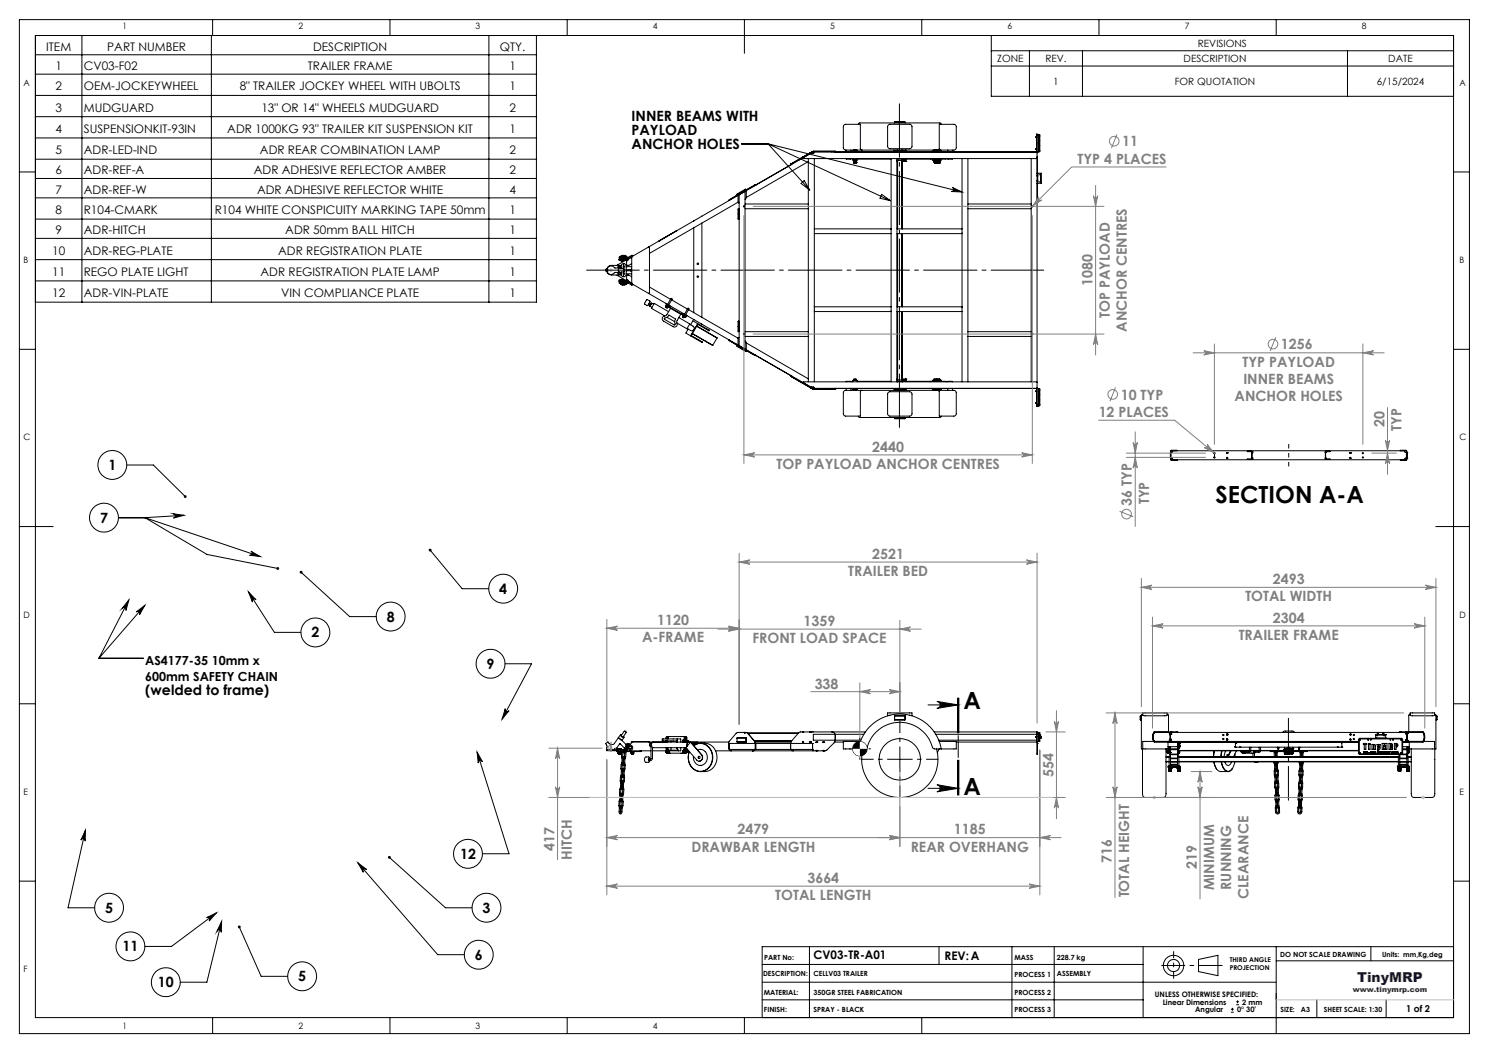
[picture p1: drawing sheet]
<svg xmlns="http://www.w3.org/2000/svg" width="420mm" height="297mm" viewBox="0 0 420 297" stroke-linecap="round" stroke-linejoin="round" font-family="sans-serif">
<defs><g id="words">
<g font-size="6.7">
<text x="342.9" y="141.9">SECTION A-A</text>
<text x="271.8" y="199.9">A</text>
<text x="271.8" y="224.1">A</text>
</g>
<g font-size="4">
<text x="178.1" y="34.1">INNER BEAMS WITH</text>
<text x="178.1" y="38.1">PAYLOAD</text>
<text x="178.1" y="42.1">ANCHOR HOLES</text>
<text x="30.6" y="132.5">1</text>
<text x="28.2" y="147.4">7</text>
<text x="140.8" y="167.4">4</text>
<text x="87.9" y="179.8">2</text>
<text x="109.1" y="175.3">8</text>
<text x="137.3" y="188.6">9</text>
<text x="41" y="196">(welded to frame)</text>
<text x="129.8" y="242.2">12</text>
<text x="29.7" y="257.4">5</text>
<text x="136.1" y="257.4">3</text>
<text x="34.6" y="268.3">11</text>
<text x="133.9" y="270.7">6</text>
<text x="44.6" y="278.4">10</text>
<text x="84.1" y="276.8">5</text>
</g>
<g font-size="4" fill="#808080">
<text x="316.5" y="41.3">11</text>
<text x="303.9" y="46.2">TYP 4 PLACES</text>
<text x="308.2" y="80.7" transform="rotate(-90 308.2 80.7)">1080</text>
<text x="313" y="89.7" transform="rotate(-90 313 89.7)">TOP PAYLOAD</text>
<text x="317.9" y="93.6" transform="rotate(-90 317.9 93.6)">ANCHOR CENTRES</text>
<text x="361.3" y="98.5">1256</text>
<text x="350.5" y="103.4">TYP PAYLOAD</text>
<text x="316.1" y="112.7">10 TYP</text>
<text x="348.2" y="113.1">ANCHOR HOLES</text>
<text x="350.7" y="108.3">INNER BEAMS</text>
<text x="309.9" y="117.6">12 PLACES</text>
<text x="390.5" y="120.5" transform="rotate(-90 390.5 120.5)">20</text>
<text x="395.4" y="121.5" transform="rotate(-90 395.4 121.5)">TYP</text>
<text x="246" y="127.4">2440</text>
<text x="219.1" y="132.2">TOP PAYLOAD ANCHOR CENTRES</text>
<text x="319.3" y="142.7" transform="rotate(-90 319.3 142.7)">36 TYP</text>
<text x="324.2" y="142.2" transform="rotate(-90 324.2 142.2)">TYP</text>
<text x="246" y="157.6">2521</text>
<text x="239.3" y="162.5">TRAILER BED</text>
<text x="359" y="164.7">2493</text>
<text x="351.3" y="169.6">TOTAL WIDTH</text>
<text x="185.4" y="176.3">1120</text>
<text x="226.7" y="176.5">1359</text>
<text x="359" y="175.6">2304</text>
<text x="181.1" y="181.1">A-FRAME</text>
<text x="212.3" y="181.4">FRONT LOAD SPACE</text>
<text x="349.4" y="180.5">TRAILER FRAME</text>
<text x="229.8" y="194.2">338</text>
<text x="297.1" y="219" transform="rotate(-90 297.1 219)">554</text>
<text x="208" y="235.3">2479</text>
<text x="269.1" y="235.3">1185</text>
<text x="156.4" y="240.1" transform="rotate(-90 156.4 240.1)">417</text>
<text x="161.3" y="242.4" transform="rotate(-90 161.3 242.4)">HITCH</text>
<text x="195" y="240.2">DRAWBAR LENGTH</text>
<text x="256.9" y="240.2">REAR OVERHANG</text>
<text x="313.6" y="243.4" transform="rotate(-90 313.6 243.4)">716</text>
<text x="337.6" y="245.2" transform="rotate(-90 337.6 245.2)">219</text>
<text x="227.8" y="249">3664</text>
<text x="342.5" y="251.1" transform="rotate(-90 342.5 251.1)">MINIMUM</text>
<text x="347.3" y="251" transform="rotate(-90 347.3 251)">RUNNING</text>
<text x="218.7" y="253.9">TOTAL LENGTH</text>
<text x="318.5" y="253.1" transform="rotate(-90 318.5 253.1)">TOTAL HEIGHT</text>
<text x="352.2" y="253.5" transform="rotate(-90 352.2 253.5)">CLEARANCE</text>
</g>
<text font-size="3.9" fill="#0000a0" x="382.8" y="277">TinyMRP</text>
<g font-size="3.5">
<text x="41" y="187.5">AS4177-35 10mm x</text>
<text x="41" y="192.1">600mm SAFETY CHAIN</text>
</g>
<g font-size="3.3">
<text x="13.1" y="14.3">ITEM</text>
<text x="30.3" y="14.3">PART NUMBER</text>
<text x="88.3" y="14.3">DESCRIPTION</text>
<text x="141" y="14.3">QTY.</text>
<text x="15.6" y="19.8">1</text>
<text x="23.6" y="19.8">CV03-F02</text>
<text x="86.8" y="19.8">TRAILER FRAME</text>
<text x="143.7" y="19.8">1</text>
<text x="15.6" y="25.5">2</text>
<text x="23.6" y="25.5">OEM-JOCKEYWHEEL</text>
<text x="67.6" y="25.5">8&quot; TRAILER JOCKEY WHEEL WITH UBOLTS</text>
<text x="143.7" y="25.5">1</text>
<text x="15.6" y="31.5">3</text>
<text x="23.6" y="31.5">MUDGUARD</text>
<text x="73.7" y="31.5">13&quot; OR 14&quot; WHEELS MUDGUARD</text>
<text x="143.7" y="31.5">2</text>
<text x="15.6" y="37.5">4</text>
<text x="23.6" y="37.5">SUSPENSIONKIT-93IN</text>
<text x="64.1" y="37.5">ADR 1000KG 93&quot; TRAILER KIT SUSPENSION KIT</text>
<text x="143.7" y="37.5">1</text>
<text x="15.6" y="43.5">5</text>
<text x="23.6" y="43.5">ADR-LED-IND</text>
<text x="73.3" y="43.5">ADR REAR COMBINATION LAMP</text>
<text x="143.7" y="43.5">2</text>
<text x="15.6" y="49.2">6</text>
<text x="23.6" y="49.2">ADR-REF-A</text>
<text x="71.6" y="49.2">ADR ADHESIVE REFLECTOR AMBER</text>
<text x="143.7" y="49.2">2</text>
<text x="15.6" y="54.6">7</text>
<text x="23.6" y="54.6">ADR-REF-W</text>
<text x="72.5" y="54.6">ADR ADHESIVE REFLECTOR WHITE</text>
<text x="143.7" y="54.6">4</text>
<text x="15.6" y="60.4">8</text>
<text x="23.6" y="60.4">R104-CMARK</text>
<text x="60.6" y="60.4">R104 WHITE CONSPICUITY MARKING TAPE 50mm</text>
<text x="143.7" y="60.4">1</text>
<text x="14.7" y="71.8">10</text>
<text x="15.6" y="66.1">9</text>
<text x="23.6" y="71.8">ADR-REG-PLATE</text>
<text x="23.6" y="66.1">ADR-HITCH</text>
<text x="78.5" y="71.8">ADR REGISTRATION PLATE</text>
<text x="80.5" y="66.1">ADR 50mm BALL HITCH</text>
<text x="143.7" y="66.1">1</text>
<text x="143.7" y="71.8">1</text>
<text x="14.7" y="77.8">11</text>
<text x="23.6" y="77.8">REGO PLATE LIGHT</text>
<text x="73.5" y="77.8">ADR REGISTRATION PLATE LAMP</text>
<text x="143.7" y="77.8">1</text>
<text x="14.7" y="83.8">12</text>
<text x="23.6" y="83.8">ADR-VIN-PLATE</text>
<text x="79.3" y="83.8">VIN COMPLIANCE PLATE</text>
<text x="143.7" y="83.8">1</text>
<text x="229.5" y="270.6">CV03-TR-A01</text>
<text x="266.4" y="270.7">REV:A</text>
</g>
<g font-size="2.8">
<text x="281.3" y="17.5">ZONE</text>
<text x="294.9" y="17.5">REV.</text>
<text x="333.9" y="17.5">DESCRIPTION</text>
<text x="337.9" y="13.2">REVISIONS</text>
<text x="391.6" y="17.5">DATE</text>
<text x="297.1" y="23.9">1</text>
<text x="331.3" y="23.9">FOR QUOTATION</text>
<text x="388.3" y="23.9">6/15/2024</text>
</g>
<text font-size="2.7" x="396.6" y="285.4">1 of 2</text>
<g font-size="2.5">
<text x="34.6" y="8.2">1</text>
<text x="84.2" y="8.2">2</text>
<text x="134.2" y="8.2">3</text>
<text x="184.2" y="8.2">4</text>
<text x="234.2" y="8.2">5</text>
<text x="284.2" y="8.2">6</text>
<text x="334.2" y="8.2">7</text>
<text x="384.2" y="8.2">8</text>
<text x="6.7" y="24.2">A</text>
<text x="411.7" y="24.2">A</text>
<text x="6.7" y="74.2">B</text>
<text x="411.7" y="74.2">B</text>
<text x="6.7" y="124.2">C</text>
<text x="411.7" y="124.2">C</text>
<text x="6.7" y="174.2">D</text>
<text x="411.7" y="174.2">D</text>
<text x="6.7" y="224.2">E</text>
<text x="411.7" y="224.2">E</text>
<text x="6.7" y="274.2">F</text>
<text x="34.6" y="290.2">1</text>
<text x="84.2" y="290.2">2</text>
<text x="134.2" y="290.2">3</text>
<text x="184.2" y="290.2">4</text>
</g>
<g font-size="2.1">
<text x="325.8" y="281.2">UNLESS OTHERWISE SPECIFIED:</text>
<text x="328" y="283.4">Linear Dimensions</text>
<text x="337.1" y="285.5">Angular</text>
<text x="348.9" y="285.5">0° 30'</text>
<text x="350.4" y="283.4">2 mm</text>
</g>
<text font-size="2.1" fill="#0000a0" x="381.6" y="279.9">www.tinymrp.com</text>
<g font-size="2">
<text x="361.1" y="269.9">DO NOT SCALE DRAWING</text>
<text x="389.8" y="269.8">Units: mm,Kg,deg</text>
<text x="215.3" y="275.4">DESCRIPTION:</text>
<text x="215.5" y="270.7">PART No:</text>
<text x="229.4" y="275.4">CELLV03 TRAILER</text>
<text x="286.1" y="270.6">MASS</text>
<text x="286.1" y="275.6">PROCESS 1</text>
<text x="298.1" y="270.6">228.7 kg</text>
<text x="298.1" y="275.3">ASSEMBLY</text>
<text x="215.5" y="280.6">MATERIAL:</text>
<text x="229.5" y="280.6">350GR STEEL FABRICATION</text>
<text x="286.1" y="280.6">PROCESS 2</text>
<text x="215.5" y="285.6">FINISH:</text>
<text x="229.5" y="285.6">SPRAY - BLACK</text>
<text x="286.1" y="285.4">PROCESS 3</text>
<text x="361.2" y="285.4">SIZE:</text>
<text x="367" y="285.4">A3</text>
<text x="373.4" y="285.4">SHEET SCALE: 1:30</text>
</g>
<g font-size="1.9">
<text x="346.9" y="271.3">THIRD ANGLE</text>
<text x="346.9" y="273.7">PROJECTION</text>
</g>
</g></defs>
<g fill="none" stroke="#000" stroke-width=".28">
<path d="M5.5 5.5h409v286h-409zM10 10h400v277h-400zM10 15.4h141.3M23.1 10v75.2M59.6 10v75.2M60 5.5v4.5M110 5.5v4.5M137.9 10v75.2M151.3 10v75.2h-141.3M160 5.5v4.5M210 5.5v9.5M260 5.5v4.5"/>
<path d="M279.6 10v17.2h130.4M279.6 14.3h130.4M279.6 18.6h130.4M290.4 14.3v12.9M305.3 14.3v12.9M310 5.5v4.5M360 5.5v4.5M380.1 14.3v12.9M10 20.9h141.3M10 26.9h141.3M10 32.9h141.3M10 38.9h141.3"/>
<path d="M238 35.4l.5-.3h4.2v6.8l.4 .4h-4.6l-.5-.3zM242.1 35.1l.3-.4h21.8a1.01 1.01 0 0 1 1.3 .4M250.7 35.2l6-.1 .4 .3 .1 5.9-.3 .5-5.9 .1-.5-.3-.1-6zM252.3 34.5h3M252.3 34.5v.2M252.3 34.5l.1-.2h2.8l.1 .4M292.4 38.6h-.3v.2h.3M292.5 37.9l.5 .1M293 38h.3v.3M293 38v4.8M293.3 38.4v4.4h-.3M293.3 38.3v.1"/>
<path d="M5.5 48.5h4.5M10 44.9h141.3M10 50.3h141.3M10 55.8h141.3M205.6 56.6l-22.7 13.1M205.7 56.4l-.1 .2M205.7 56.3v.1M208 54.9v.2M208 55l-2.3 1.3M208.2 57l.3 .2M208.2 57l-25 14.5M208.2 55.1v1.9"/>
<path d="M208.3 58.9v2.9M208.5 58.9h-.3l.1 2.9M209.1 40.6h7.5M209.9 53.9l-4.2 2.5M209.9 53.9l.1 .1M210 53.9v.1M210 53.9h-.1M210 54l-1.5 .9v42.6l1.5 .9M210 54l-4.4 2.6M210.1 53.9v.1M210.1 53.9h-.1M210.1 53.8l.1 .2"/>
<path d="M210.1 53.8v.1M210.1 54v44.5M210.1 57.5h17.9M210.1 58.9h17.9M210.1 54h.1M210.4 53.5l.1 .1M210.4 53.5l-2.4 1.4M210.4 53.4l-.1-.1-2.4 1.4v.2M210.5 55.7l-.4 .6M210.5 53.8v1.9M213 52.2l-2.9 1.6M213 52.2l.1 .1"/>
<path d="M213 52.2h.3M213.1 52.3l-2.9 1.7M216.6 40.6l54.8 13.5M216.6 40.6l34.6 16M216.6 40.6l11.8 13M223 46.3v.2M223 46.3l.1 .2M223 46.3v.2l-12.5 7M223.1 46.5l-10 5.8M226 51.7l.8-.8 1.6 2.7zM226.3 44.4l-3.3 1.9M226.3 44.4l.1 .2"/>
<path d="M226.4 44.3v.3M226.4 44.3l-.1 .1M226.4 44.6l.2 .1h65.8l.1-.1M226.4 44.6l-3.3 1.9M226.4 44.6h.1M226.5 44.3h.1M226.5 44.3h-.1M228 45.6l-17.5 10.1M228 44.7v63M228.5 43.1l-2 1.2M228.5 43.1h.1M228.5 43.1v.1"/>
<path d="M228.5 43.2l.1 .1M228.6 43.3l-2 1.1-.1-.1M228.6 43.1h.1M228.6 43.1h-.1M228.6 43.1l.1 .1M228.7 43.2h.1M228.7 43.2h.7M229.2 43l.2 .2M229.2 42.7h.1M229.2 42.7l-.6 .4M229.2 42.7l-6.2 3.6M229.4 42.7h-.2"/>
<path d="M229.4 42.6v.1M229.6 42.9l-.2 .3M229.7 44.7v43.1M234.7 42.7h.8M235.5 42.7h.1M235.5 42.7v.2M235.5 42.6l-6.1 .1M235.5 42.6l.2 .3M238.7 44.7v.2l1.3-.2M238.7 42.3v.6M240 42.3v.6M240.5 42.9v-.3h1.3v.3"/>
<path d="M240.5 44.7v.5h1.3v-.5M240.8 45.6l.6 .1M240.8 45.6h.2M240.8 45.2h.4M240.8 45.6h.1M240.8 45.6h.7M240.8 42.3h.1M240.8 42.3v.3M240.8 45.2v.4M240.9 46h.1M240.9 45.9h.1M240.9 45.8h.1"/>
<path d="M240.9 45.8l.1 .1M240.9 45.7h.1M240.9 46h.5M241 45.7l-.1 .1M241 45.8h-.1M241 45.9h-.1M241 45.9l-.1 .1M241 45.7h.1M241 45.8h.1M241 45.9h.1M241 46h.1M241 45.6h.3"/>
<path d="M241.2 45.2h.3M241.2 45.6h.1M241.2 45.6h-.2M241.2 42.3v.3M241.2 45.2v.4M241.2 45.7h-.2M241.3 45.6h.2M241.3 45.7h-.3M241.3 45.8h-.3M241.4 46h.1M241.4 45.8h-.4M241.4 45.8l-.4 .1"/>
<path d="M241.4 45.9h-.4M241.4 46h-.4M241.4 45.7v.1M241.4 45.7h.1M241.4 45.8h.1M241.4 45.9h.1M241.4 45.9v.1M241.4 45.9l-.5 .1M241.4 45.9h-.5M241.4 45.8h-.5M241.4 45.7l-.5 .1M241.5 45.6h.1"/>
<path d="M241.5 42.3h.1M241.5 42.3v.3M241.5 45.6l-.1 .1M241.5 45.6h-.2M241.5 45.2h.1M241.5 45.2v.4M241.8 44.9h9.6M243.1 42.3h19.8a2.4 2.4 0 0 0 2-.2v-7l4.5 .1 .3 .4-.1 6.4-.4 .3h-4.8M248.7 54.8l2.5 1.8-3-.7zM251.4 44.7v43.1M252.2 42.3v.6M252.7 42.5v.3"/>
<path d="M252.7 42.8v.1M252.8 42.4l-.1 .1M253 44.9h1.7M253 45.3h1.7M253 45.3l.1 19.3M253 45.3h.1M253 44.7v63M253 45.5h.1M253 42.5h-.2M253.1 42.3v.2l-.5-.1v.5M253.1 44.7v.2M253.2 42.3v.2"/>
<path d="M253.2 44.7v.2M253.2 45.3v19.3M254.4 42.3v.2M254.4 44.7v.2M254.4 45.3v19.3M254.5 42.3v.2M254.5 44.7v.2M254.5 45.3v19.3M254.5 45.5h1M254.6 42.5l.5-.1v.5M254.6 42.5h.3v.3M254.7 42.5h-1.4a.29 .29 0 0 0-.4 0 .29 .29 0 0 0-.1 .4"/>
<path d="M254.7 44.9h.1M254.7 44.9h7.8M254.7 42.5h.1M254.7 45.3h.1M254.8 44.9h.1M254.8 42.4l.2 .1M254.8 44.9l.2 .2-.4 .2M254.9 42.8h.1M254.9 42.4l.1 .1M255 44.9h.1M255 42.5l.1 .2M255 42.5v.3"/>
<path d="M255 44.9l.1 .2M255 45.2l-.1 .1M255 44.9v.3M255 45.2l-.2 .1M255 42.8v.1M255.1 44.9v.4h-.5M255.1 42.7l-.1 .1M255.1 45.1l-.1 .1M255.1 42.7h.1M255.1 45.1h.1M255.5 45.5h.1M255.5 42.3v.6"/>
<path d="M255.5 44.9v.6M262.5 44.7v.2M263 42.9v-.3h2.5v.3M263 44.9v.3h2.5v-.3M263.4 45.6h.1M263.4 45.6l.1 .1M263.4 42.3v.3M263.5 45.6h.3M263.5 45.7h.1M263.6 45.7v.1M263.6 45.8h.1M263.6 45.9h.1"/>
<path d="M263.6 45.2h.1M263.6 45.7h.1M263.6 45.2h.4M263.6 45.6h.2M263.6 45.6h-.1M263.6 45.2h-.2v.4M263.6 42.3h.1M263.6 46h.4M263.6 45.9v.1M263.6 42.3v.3M263.6 45.2v.4M263.6 46h.1"/>
<path d="M263.7 46h.1M263.8 45.6h.3M263.8 46h.2M263.8 46h-.2M264 45.2h.1M264 46h.1M264 45.9v.1M264 45.9h.1M264 45.8h.1M264 45.7v.1M264 45.2h.2M264 45.6h.1"/>
<path d="M264 45.6h-.2M264 46h-.3M264 45.9l-.4 .1M264 45.9h-.4M264 45.8h-.4M264 45.7l-.4 .1M264 46h-.2M264 45.2v.4M264 42.3l-.1 .3M264 45.8v.1M264 45.7h.1M264 45.7h-.4"/>
<path d="M264 45.8l-.4 .1M264.1 45.6h.1M264.2 45.6l-.6 .1M264.2 45.6h.1M264.2 42.3v.3M264.2 45.2h.1M264.2 45.6h-.1M264.2 45.2v.4M264.3 45.2h.1M264.3 45.6h.1M264.3 45.6l.1 .1M264.3 42.3h.1"/>
<path d="M264.3 42.3v.6M264.3 44.9v.7M264.3 45.6h.4M264.3 45.6h.5M264.4 45.7h.4M264.4 45.2h.1M264.4 45.7l.1 .1M264.4 45.8h.1M264.4 45.9h.1M264.4 45.9l.1 .1M264.4 45.7h.1M264.4 45.2h.5"/>
<path d="M264.4 45.6h.3M264.4 45.6h-.1M264.4 42.3h.1M264.4 42.3v.3M264.4 45.2v.4M264.5 45.7h-.1M264.5 45.8h-.1M264.5 45.8l-.1 .1M264.5 45.9h-.1M264.5 46h.1M264.5 45.8h.1M264.5 45.9h.1"/>
<path d="M264.5 46h.2M264.5 46h.4M264.6 45.7h-.2M264.7 45.6h.1M264.7 46h-.2M264.7 46h.2M264.8 45.7h-.4M264.8 45.6h.2M264.9 45.9v.1M264.9 45.9h.1M264.9 45.8h.1M264.9 45.7v.1"/>
<path d="M264.9 46h.1M264.9 45.7h.1M264.9 45.6h-.2M264.9 45.6h.1M264.9 45.2h.2M264.9 42.3h.1M264.9 46h-.4M264.9 45.9l-.4 .1M264.9 45.9h-.4M264.9 45.8h-.4M264.9 45.7l-.4 .1M264.9 42.3v.3"/>
<path d="M264.9 45.2v.4M264.9 45.8h-.5M264.9 45.8l-.5 .1M264.9 45.9h-.5M264.9 45.8v.1M265 45.6h.1M265 45.6l-.2 .1M265 45.2h.1M265.1 42.3h.1M265.1 45.2h.1M265.1 42.3v.3M265.1 45.6h-.1"/>
<path d="M265.1 45.2v.4M266.8 44.7l-4.3 .2M267.3 44.7v.2l1.4-.2M267.3 42.3v.6M268.6 52.8l2.8 1.3-3.1-.1a.6 .6 0 0 0 .7-.4 .6 .6 0 0 0-.4-.8zM268.7 42.3v.6M271.4 44.7v21.2M273 57.5h17.9M273 58.9h17.9M273 44.7v63M290.9 44.7v63M292.4 42.9v-5.1l.1 5.1"/>
<path d="M292.4 40.2v.4M292.4 42h-.3v.2h.3M292.5 42.9v66.6M292.5 42.9h-63.2l-.6 .3M292.5 44.1l.1 4.8M292.5 51.2h.2M292.5 50.8h.2M292.5 49.7h.2M292.5 49.3h.2M292.6 51.7l-.1 4.8M292.7 50.9l-.2 .1 .2 .1M292.7 51.1v.1"/>
<path d="M292.7 50.8v.1M292.7 49.5h-.2l.2 .1M292.7 49.6v.1M292.7 49.3v.2M292.7 51.2v.5h-.2h1.2M292.7 49.7v1.1M292.7 49.5v.1M292.7 50.9v.2M293 42.8l-.5 .1M293.1 49.3h.4M293.1 51.3h.4M293.5 49.3h.1"/>
<path d="M293.5 51.3h.1M293.5 49.3v2M293.7 51.7h.1M293.7 48.9h.1M293.7 48.9h-1.2h.2v.4M293.7 48.9v2.8M410 48.5h4.5M10 61.8h141.3M10 67.2h141.3M10 73.2h141.3M10 79.2h141.3M171.1 75.8h.3"/>
<path d="M171.1 76.6h.3M171.2 76.6a1.29 1.29 0 0 0 2.3 .2h1.7M171.4 77l1 .6h2.9M174 77.6l2.6 1.5M174.4 75.3l.1 .3M174.4 77l.1 .3M174.4 76.9v.1zM174.5 77.3l.3 .1M174.5 75.6h.1M174.6 75l.3 .1M174.6 75l-.2 .3M174.6 75.7l.3-.1a.62 .62 0 0 0-.5 .6 .62 .62 0 0 0 .5 .6 .64 .64 0 0 1-.5-.4 .64 .64 0 0 1 .2-.7z"/>
<path d="M174.6 79.3l.2 .1M174.6 79.3h.1M174.6 73.1v.2l.2 .1M174.6 73.1h.1M174.8 72.7l.1 .3M174.8 79.4l-.2 .4 .2 .2M174.8 79l.2 .1M174.8 79l-.2 .1v.2M174.8 79h.1M174.8 73.4h.1M174.8 72.5l-.2 .1 .2 .4M174.8 79.4h.1"/>
<path d="M174.8 73l-.2 .1M174.8 73v.3h.2M174.8 73h.1M174.9 76.9h.1M174.9 79.4l.1 .1M174.9 75.1l.1 .2M174.9 73h-.1M174.9 79.4l-.1 .3M174.9 76.9l.1 .3M174.9 73.3l.3 .4 .3-.1M174.9 72.6l.2 .2M175 79.5l-.2 .5 .2 .1"/>
<path d="M175 79.1l-.2 .1v.2M175 79.1h.1M175 73.3l-.2 .1M175 73.3h.1M175 75.3l-.2 .3zM175 77.2l-.2 .2M175 79.1v.1M175 79.5l.2 .2M175 79.5h.1M175 72.9v.3h.2M175 72.9h.1M175 72.9l-.1 .1"/>
<path d="M175 73.3l.2 .2M175 79.2h.2M175 72.4l-.2 .1 .2 .4M175.1 79.6l-.2 .2M175.2 79.6l-.2 .4 .2 .2M175.2 73.2l.2 .4 .3-.2M175.2 72.5l.1 .2M175.2 75.6h-1.8a1.26 1.26 0 0 0-2.2 .2M175.2 78.9l-.2 .3M175.2 79.2l-.2 .1v.2M175.2 79.2h.1M175.2 73.2h.1"/>
<path d="M175.2 73.2l-.2 .1M175.2 79.2l.1 .1M175.2 72.8l-.1 .2 .3 .1M175.2 72.8h.1M175.2 79.7h.1M175.2 72.8l-.2 .1M175.2 72.2l-.2 .2 .2 .4M175.3 79.3h.1M175.3 79.7l.1 .1M175.3 73.2l.1 .2M175.3 74.9h-2.9l-.5 .1-.5 .5M175.3 73.2h-.1"/>
<path d="M175.3 79.7l-.1 .2M175.3 72.4l.2 .2M175.3 73.1l.3 .3 .3-.1M175.4 73.1h.1M175.4 79.1l-.1 .2M175.4 79.7l-.2 .4 .2 .2M175.4 79.3l-.3 .2 .1 .2M175.4 79.3h.1M175.4 73.1l-.1 .1M175.4 79.3v.1M175.4 72.7h-.1M175.4 79.8h.1"/>
<path d="M175.4 72.7l-.1 .2 .3 .1M175.4 72.7h.1M175.4 75.8l-.2-.1 .1-1 .3-.3 .8 .1 .2 .6v2a.77 .77 0 0 1-.6 .9h-.4l-.3-.4-.1-.8 .2-.1M175.4 72.1l-.2 .2 .2 .4M175.4 79.4l.2 .1M175.4 73l.2 .3M175.5 78.9l-.3-.1-.3 .3M175.5 79.8l-.2 .2M175.5 79.8l.4 .2M175.5 72.6l-.1 .1M175.5 72.3l.2 .2M175.5 73l.3 .3 .3-.1"/>
<path d="M175.5 79.8v.1a.26 .26 0 0 0-.1 .3 .26 .26 0 0 0 .4 .1M175.6 73l-.2 .1M175.6 79.2l-.2 .2M175.6 79.5h-.3l.1 .3M175.6 79.5h.1M175.6 73h.1M175.6 72.9l.2 .3M175.6 79.5l.8 .4M175.6 72.9v.1M175.7 79l-.3-.1-.2 .3M175.7 79.9l-.2 .2M175.7 72.9l.2 .3h.3"/>
<path d="M175.7 72.5v-.3l.3-.2 1.1 .7M175.7 76.7h.1M175.8 79.3l-.2 .2M175.8 74.7l.2 .4v2.2l-.2 .4M175.8 76.7l.1 .9M175.8 75.7l.2 .4-.2 .6M175.8 72.1a.28 .28 0 0 0-.4 .1 .28 .28 0 0 0 .1 .4M175.8 75.7l-.1 .1M175.8 72.8l.2 .3M175.9 79.1l-.3-.1-.3 .3M175.9 72.8l.3 .4M175.9 72.4l-.4 .2"/>
<path d="M175.9 74.9l.1 .2M175.9 74.8l-.1 .9M176 79.4l-.2 .2M176 72.4l.8 .4M176 72.4h.1M176 76.4h.1M176 76.1h.1M176 77.4l-.1 .1M176.1 79.2l-.3-.1-.3 .3M176.1 72.6l.5 .4M176.2 79.3h-.3l-.2 .2M176.2 79.3l.8-.4 .2 .1v.4"/>
<path d="M176.2 79.3l-.3 .3M176.4 72.1l.1 .1M176.4 72.5l-.8 .4M176.6 79.5l-.5 .3M176.6 79.5a.23 .23 0 0 1 .1-.4 .23 .23 0 0 1 .3 .2l1 .6M176.6 79.5l1.4 .8a.21 .21 0 0 0 .3 .1 .21 .21 0 0 0 .1-.3M176.6 73.3l-2.6 1.6M176.6 76.4h1.3l.2 .1M176.6 77.2h1.6M176.6 75.2h1.6M176.7 78.9l.1 .1zM176.7 73.6h.1"/>
<path d="M176.7 73.6l.1 1.2 .5 .1 .9-.5M176.7 78.9h.1M176.8 79.6l-.8 .5M177.1 79.8l-1.1 .6-.3-.1v-.4M177.2 73l-.2 .5-.8-.3M177.2 79.3l.9 .5M178 72.5l-.8 .5a.38 .38 0 0 1-.3 .2 .38 .38 0 0 1-.4-.2h.1M178 72.5l.2 .2M178 76.2l.2 .3M178 76.2l.2 .2M178 76.1l.2-.1-.2 .2zM178 79.9l.3 .2"/>
<path d="M178 72.5l.1 .1M178.1 79.8h.1M178.1 75.9l-.2 .2h-1.3M178.1 79.8l-.1 .1M178.1 72.6l-.9 .5M178.2 72.6h-.1M178.2 79.7l-.2 .2M178.2 78.1l-.9-.5h-.5l-.1 1.3M178.3 72.4v7.7M178.3 72.4l-.3 .1M178.4 72.3v-.3h-.2l-1.6 1M182.9 69.7l.3 .2v12.6l-.3 .2"/>
<path d="M182.9 69.7l-4.6 2.7M185.9 67.9h.1M190.8 65.1l-4.9 2.8M190.8 65.1h.1M195.7 62.3h.1M195.7 64.2v24M197.9 61h.1M197.9 61v.1M198 62.9v26.6M208.3 61.8h.2M229.7 64.6h21.7M229.7 65.9h21.7"/>
<path d="M253 64.6h18.4M253 65.9h18.4M253.1 65.9v20.6M253.2 65.9v20.6M254.4 65.9v20.6M254.5 65.9v20.6M271.4 65.9v41.8M5.5 98.5h4.5M176 80.1h.1M176.5 80.2l-.1 .1M178.3 80.1l9.7 5.6M182.4 84.6l.2-.1 .8 .5-.7 1.2-.9-.5z"/>
<path d="M183 85.8l.4 .3M183.2 85.5l.4 .2M183.2 81l5.9 3.4M183.2 85.3l-.3 .6M183.3 86.4l.6 .3M183.8 85.5l-.5 .9M183.8 85.5l.6 .3M187.4 89.7l.8-.3 .5-.5 1.9 1.1-.3 .6 .2 .9-.4 .1-2.6-1.5zM187.5 89.1a.77 .77 0 0 0-.7 .6 .77 .77 0 0 0 .4 .9l2.7 1.5a.78 .78 0 0 0 .9-.1 .78 .78 0 0 0 .2-.9M187.8 86.4h.1M187.8 86.4l.6 .3M187.9 86.4l.2 .1"/>
<path d="M187.9 86.4h.1M187.9 86.7l.3 .2M187.9 86.7l.2 .2M188 85.7v.2l.8 .4 .2 .6 3.1 1.8 .7-.1 .8 .5 .1-.1M188 85.7l.8 .4M188 86.5l-.1 .2M188 86.1h.1M188 86.1l.3 .2M188 86.1l-.2 .3M188 86.1l.6 .3M188.1 86.5h.1M188.1 86.5l.3 .2"/>
<path d="M188.1 89.5l2.2 1.2M188.1 86.9h.1M188.2 86l-.1 .1M188.3 86.3h.1M188.3 86.3l.3 .1M188.3 86.6l-.1 .3M188.3 85.9l.8-1.4a.26 .26 0 0 1 .2-.4 .26 .26 0 0 1 .3 .3 .26 .26 0 0 1-.2 .3l-.8 1.3M188.4 86.7h.1M188.6 86.4h.1M188.6 86.2l-.1 .1M188.6 87.9l-4.1-2.3-.7 1.4 3.7 2.1M188.6 86.4l-.1 .3"/>
<path d="M188.8 86.1l.3 .7 3.1 1.8 .7-.1M188.8 86.1l4.1 2.4M189.1 87l-1 1.8-.6 .3M189.5 84.6l4.4 2.6M191.5 89.6l3.1 1.8-.8 1.3-2.8-1.6M192 88.6l-1 1.9v.6M192.6 89.1h.1M192.6 89.1l.6 .4M192.6 89.1l.3 .1M192.6 89.4l.3 .2M192.7 89.2l-.1 .2M192.8 88.8h.1"/>
<path d="M192.8 88.9l.2 .1M192.8 88.8l.6 .4M192.8 88.8v.1M192.8 88.8l-.2 .3M192.9 88.5l.8 .5M192.9 89.2v.1M192.9 89.3l.3 .1M192.9 89.2h.1M193 88.8l-.1 .1M193 89h.1M193 89l.3 .2M193 89.4l-.1 .2"/>
<path d="M193.1 88.6l.8-1.4a.26 .26 0 0 1 .2-.3 .26 .26 0 0 1 .3 .2 .26 .26 0 0 1-.2 .3l-.8 1.4M193.2 89.5h.1M193.2 89.4h.1M193.2 89.4v.1M193.3 89.2h.1M193.3 88.9l-.1 .2M193.4 89.2h.1M193.4 89.2l-.2 .2M193.7 89l11.9 6.8M194.1 92.8l-.6 1.1 1.3 .8M194.2 87.3l14 8.1M194.5 91.4l1 .6a.7 .7 0 0 1 .2 1 .7 .7 0 0 1-.9 .2l-1-.6"/>
<path d="M195.3 94.1l5.7 3.3M195.7 90.1l.1 .1M195.7 90.1h.1M196.5 92l5.7 3.4M196.8 91.3l3.3 1.9-.2 .1-3.1-1.8-1.8 3.1 3.2 1.8-.1 .2-3.3-1.9M196.8 91.3l-2 3.4M196.8 91.3l-1.4-.8-.6 1.1M197.9 91.4h.1M202.2 95.4l-1.2 2M205.6 95.8l4.4 2.6M205.6 95.8l.1 .3M205.7 96.1l4.2 2.4"/>
<path d="M205.7 96.1l2.3 1.3M207.9 97.5v.2l2.5 1.3M208 97.5l5 2.8M208 97.4v.1M208.2 95.4v1.9M208.3 90.6v2.9M208.3 93.5l.2 .1M208.5 95.2l-.3 .2M208.5 90.6l-.3 .1 .1 2.8M209.9 98.5h.1M210 98.5h.1M210 98.5l.1 .1"/>
<path d="M210 98.4v.1M210 98.4l-.1 .1M210.1 98.6h.1M210.1 98.6l.8 .5M210.1 96.2l.4 .5M210.1 94.9h17.9M210.1 93.6h17.9M210.1 98.5v.1M210.1 98.5h.1M210.2 98.5l2.9 1.7M210.2 98.5l-.1 .1M210.4 99h.1"/>
<path d="M210.5 96.7v2M210.5 96.7l17.5 10.2M229.7 87.9h21.7M229.7 86.5h21.7M229.7 87.8v19.9M251.4 87.8v19.9M253 87.9h18.4M253 86.5h18.4M253.1 87.9l-.1 19.2M253.2 87.9v19.3M254.4 87.9v19.3M254.5 87.9v19.3"/>
<path d="M273 94.9h17.9M273 93.6h17.9M410 98.5h4.5M212.8 100.2l.2 .1M213 100.3l10 5.6v.2M213.1 100.2l10 5.8M213.1 100.2l-.1 .1M223 106.1l3.3 2M223 105.9v.2M223 106.1l6.2 3.6M223.1 106l3.3 1.9M223.1 106l-.1 .1"/>
<path d="M226.3 108.1h.1M226.4 108v.1M226.4 108.1h.1M226.4 107.9l.2-.2h65.8l.1 .2M226.4 107.9h.1M226.4 107.9v.1M226.5 108.1h.1M226.5 108.1l.1-.2 2 1.2M226.5 108.1l.1-.1 2 1.1M226.5 108.1l2 1.2M228.5 109.3h.1M228.6 109.1l-.1 .2"/>
<path d="M228.6 109.3h.1M228.6 109.3v.1M228.6 109.4l.6 .3M228.7 109.2l.6 .3h63.2M228.7 109.2h.1M228.7 109.2h.7M228.7 109.2l-.1 .1M228.7 109.2l-.1 .2M229.2 109.7h.2M229.2 109.7h.1M229.4 109.2l-.2 .3M229.4 109.2l.2 .3"/>
<path d="M229.4 109.7h6.1M235.5 109.7h.1M235.5 109.5v.2M235.7 109.5l-.2 .2M238.1 110.3l.4-.2h4.6l-.4 .4v6.9h-4.2l-.5-.4-.1-6.2zM238.7 107.7l1.3-.1v.1M238.7 107.7h.1M238.7 109.6v.5M240 109.6v.5M240.5 107.7v-.4h1.3v.4M240.5 109.6v.2h1.3v-.2M240.8 109.9h.4"/>
<path d="M240.8 107h.1M240.8 107h.2M240.8 107v.3M240.8 109.8v.3M241 107h-.2M241 107h.2M241 107h.3M241.2 109.9h.3M241.2 107v.3M241.2 109.9v.2M241.3 107h-.1M241.3 107h.2"/>
<path d="M241.5 107v.3M241.5 109.8v.1M241.5 109.9v.2M241.8 107.6h9.6M242.1 117.4a1.11 1.11 0 0 0 1.5 .4h20.1a1.84 1.84 0 0 0 1.8-.4M243.1 110.1h21.4M250.7 110.6l6-.1 .4 .3 .1 6-.3 .5-6 .1-.4-.4-.1-5.9zM252.2 109.6v.5M252.3 117.9h3M252.3 117.8v.1M252.6 109.6v.4l.5-.1v.2M252.7 109.9l.1 .1"/>
<path d="M252.7 109.6v.3M252.7 109.6h.1M252.8 109.6a.29 .29 0 0 0 .1 .4 .29 .29 0 0 0 .4-.1h1.4M252.8 109.9h.2M253 107.6h1.7M253 107.2h1.7M253 107.2h.1M253 106.9h.1M253.1 107.6v.1M253.2 107.6v.1M253.2 109.9v.2M254.4 107.6v.1"/>
<path d="M254.4 109.9v.2M254.5 107.6v.1M254.5 109.9v.2M254.5 106.9h1M254.6 107.2l.5-.1v.5M254.6 107.2l.4 .1-.2 .3M254.7 107.6h.1M254.7 107.6h7.8M254.7 107.2h.1M254.7 109.9h.1M254.8 107.1l.2 .1M254.9 107.5l-.1 .1"/>
<path d="M254.9 109.6v.3h-.3M254.9 107.5h.1M254.9 107.1l.1 .1M255 107.2l.1 .1M255 107.2v.3M255 107.5h.1M255 109.6l.1 .1M255 109.9l-.1 .1M255 109.6v.3M255 109.9l-.2 .1M255 109.6h.1M255.1 107.3l-.1 .2"/>
<path d="M255.1 109.7l-.1 .2M255.1 109.7h.1M255.1 107.3h.1M255.1 109.6v.4l-.5-.1M255.3 117.8l-.1 .3h-2.8l-.1-.2M255.5 106.9h.1M255.5 106.9v.7M255.5 109.6v.5M262.5 107.6h4.3v.1M262.5 107.6v.1M263 107.6v-.3h2.5v.3M263 109.6v.2h2.5v-.2"/>
<path d="M263.5 107h.1M263.5 107h-.1M263.5 107h.3M263.5 107l-.1 .3M263.6 109.8h.1M263.6 109.9h.4M263.6 109.9h-.2v.2M263.6 107v.3M263.6 109.9v.2M263.8 107h-.2M263.8 107h.1M263.8 107h.3"/>
<path d="M263.9 107v.3M264 109.8h.1M264 109.9h.2M264 109.9v.2M264.1 107h-.2M264.1 107h.1M264.2 107h.1M264.2 107v.3M264.2 109.8v.1M264.2 109.9v.2M264.3 109.9h.1M264.3 107v.6"/>
<path d="M264.3 109.6v.5M264.3 107h.1M264.4 107h.1M264.4 107h.3M264.4 107h-.1M264.4 109.9h.5M264.4 107v.3M264.4 109.9v.2M264.5 110.1h4.7l.4 .2 .1 .4v6.1l-.3 .5-4.5 .1v-6.9zM264.7 107h.2M264.7 107h.3M264.7 107h-.3"/>
<path d="M264.9 109.9h.2M264.9 107v.3M264.9 109.9v.2M265 107h-.1M265 107h.1M265 109.8h.1M265.1 107h.1M265.1 109.8v.1M265.1 107v.3M265.1 109.9v.2M267.3 109.6v.5M268.7 107.7l-1.4-.1v.1"/>
<path d="M268.7 107.7h.1M268.7 109.6v.5M292.4 109.5v5.1l.1-5.1M292.4 111.8v.5M292.4 110.3h-.3v.2h.3M292.4 113.6h-.3v.2h.3M292.4 109.6h-56.7l-.2 .2-6.1-.1M292.5 109.5l.5 .1M293 109.6h.3v.4M293 109.6v4.9M293 114.5h-.5M293.3 110v4.4l-.3 .1"/>
<path d="M293.3 110h.1M35.7 131.2h7.6l8.9 8.8M330.1 129.3h.1M330.1 127.7h.1M330.3 127.2l66.3-.1 .1 2.5-66.3 .1zM330.3 129.2l.4 .1 .1 .4M330.3 128.4l-.2 .1M330.8 127.1l-.1 .4-.4 .1M331.7 127l-.2 .1M332 127.1l-1.6-.1-.2 .2v2.5l.2 .2 1.6-.2M342.5 127.8h.1M342.5 129h.1"/>
<path d="M342.5 127.7v.2M342.5 128.9v.2M346 127.6v.1M346 129.2h.1M346 129v.1M346 127.8h.1M346 127.6h.1M346 127.6v.2M346 129.2v-.2l.1 .2M346 129h.1M346.1 127.6v.1M346.1 129.2h.1"/>
<path d="M346.1 129v.1M346.1 127.8h.1M346.1 127.6h.1M346.1 127.6v.2M353.1 129.4l-1.3 .2h1.2l.2-.2M353.1 127.5l-1.3-.2h1.2l.2 .2M353.1 129.2h.1M353.1 129.4h.1M353.1 127.5h.1M353.1 127.7h.1M353.1 127.5v1.9M353.2 129.2h.1"/>
<path d="M353.2 129.4h.1M353.2 127.5h.1M353.2 127.7h.1M353.2 128l-.1 .1M353.2 127.5v1.9M373.8 127.7h.1M373.8 129.2h.1M373.8 127.5v1.9M373.8 129.4h.1M373.8 127.5h.1M373.8 129.4l.1 .2h1.2l-1.2-.2M373.8 127.5l.1-.2h1.2l-1.2 .2"/>
<path d="M373.9 129.2h.1M373.9 129.4h.1M373.9 127.5h.1M373.9 127.7h.1M373.9 127.5v1.9M380.8 127.8h.1M380.8 127.6v.1M380.8 129.2h.1M380.8 129v.1M380.8 127.6h.1M380.8 129.2v-.2l.1 .2M380.8 127.6v.2"/>
<path d="M380.8 129h.1M380.9 127.8h.1M380.9 127.6v.1M380.9 129.2h.1M380.9 129v.1M380.9 127.6h.1M380.9 127.6v.2M395 127.1l1.6-.1 .2 .3v2.4l-.2 .2-1.6-.2M396.2 127.1v.4l.5 .1M396.3 129.7l-.1 .2M396.7 129.2l-.4 .1-.1 .4M396.8 127.7h.1"/>
<path d="M396.8 129.3h.1M396.8 129.2l-.1 .1M5.5 148.5h9.5M33.4 146h7.5M40.9 146l32.5 11M40.9 146l17.5 10.4 20 3.9M48.9 144.9l3 .4-3 .8a.6 .6 0 0 0 .6-.6 .6 .6 0 0 0-.6-.6zM51.9 145.3l-11 .7M70.8 155.5l2.6 1.5-3-.4a.6 .6 0 0 0 .7-.4 .6 .6 0 0 0-.3-.7zM121.3 155.1l9.1 10.9h7.5M405 148.5h9.5M36.3 169.2l-.8 3a.62 .62 0 0 0-.3-.8 .62 .62 0 0 0-.8 .2z"/>
<path d="M36.3 169.2l-8.4 16.5M38.5 172.6l2.4-1.9-1.6 2.7a.6 .6 0 0 0 0-.8 .6 .6 0 0 0-.8 0zM40.9 170.7l-13 15M70.1 167l2.1 2.2a.59 .59 0 0 0-.8-.2 .59 .59 0 0 0-.2 .8zM70.1 167l7.3 11.4h7.5M84.9 161.4l13.7 12.5h7.5M5.5 198.5h4.5M27.9 185.7h12.5M142.5 187.2h7.4l-8.3 15.6M142.5 199.9a.6 .6 0 0 0 .3 .8 .6 .6 0 0 0 .8-.3l-2 2.4zM261.8 198.8h8.5M264.3 197.8l6 1-6 1a.99 .99 0 0 0 .9-1 .99 .99 0 0 0-.9-1z"/>
<path d="M270.1 196.8v10M270.3 196.8v10M270.5 196.8v10M410 198.5h4.5M134.6 212.2l1.5 2.6a.61 .61 0 0 0-.8-.3 .61 .61 0 0 0-.4 .7zM134.6 212.2l9 28.6h-7.5M171.2 211.5h.1M171.2 211.5v.2l4.4 .1M171.2 211.5h4.7M173.6 211a2.83 2.83 0 0 1-2.3 .5h-.1M174.1 211.8l-.1 .2h1.4M174.3 211.7v.1"/>
<path d="M174.3 212.1h.7M174.4 212.1h.1M174.3 212.4h.1M174.3 212.4l.1 .1M174.3 211.2v.3M174.3 212v.4M174.4 211.2h.1M174.4 211.2h-.1M174.4 212.4h.1M174.4 212.4h.2M174.4 212.5h.6M174.5 211.2h.1"/>
<path d="M174.5 211.2h.3M174.5 211.2h-.2M174.5 212.8h.4M174.5 212.4h.1M174.5 212.1h.3M174.5 212.4h-.1M174.5 212.1v.3M174.5 212.5v.3M174.6 211.2v.3M174.6 212.4h.3M174.6 208.2v.1M174.7 209.8h.3"/>
<path d="M174.8 211.2h.1M174.8 211.2h-.2M174.8 211.2h.2M174.8 212.4h-.2M174.8 212.1h.2M174.8 212.4h.1M174.8 212.1v.3M174.9 212.8h.1M174.9 212.8h.2M174.9 212.4h.1M174.9 211.2v.3M174.9 212.5v.3"/>
<path d="M175 209.8l-.3 .1-.7 1.1v.3l.3 .2M175 211.2h-.1M175 211.2v.3M175 211.2h.1M175 212.4h.1M175 212.5h.2M175 212.4v.1M175 212.1h.1M175 209.8l1.2 1.2M175 212.1h.2M175 212.4h.2M175 212.1v.3"/>
<path d="M175 212v.1M175 212.4h-.1M175.1 212.8h-.2M175.1 212.5v.3M175.1 211.2h.1M175.1 211.2l.1 .3M175.2 212.4h-.2M175.2 212.1h.1M175.2 212.4h.1M175.2 212.1v.4M175.2 218.7l-.2 .3 .1 1.8M175.2 212l-.2 .1"/>
<path d="M175.3 207.4l-.3-.1-.6 .8 1 .7 .6-.8-.1-.3M175.3 208.7h-.1M175.3 219.1v1.3M175.4 215.2l-.3 1.6 .2 .5M175.5 218.5l.5 .3 .2 .4-.2 1.4-.6 .3M175.5 215.6v1.3M175.6 217.5l.2 2.9-.4 .5M175.7 215.1l.5 .2 .2 .5-.2 1.4-.6 .3M175.7 212.2l-.1 1.3M175.8 211.7l-.4 .5 .1 1.6M175.8 217.5l-.1 1M175.8 214l-.1 1.2 .3 .6v1.2l-.4 .5"/>
<path d="M175.8 211.5v.1M175.9 214v1.1M176 217a.45 .45 0 0 0-.6-.1 .45 .45 0 0 0-.1 .5l-.1 1.1a.42 .42 0 0 0 .1 .6 .42 .42 0 0 0 .5 0M176 212l.2 .2-.1 1.3-.3 .5M176 206.3l.3-.1 .3 .4-.9 1.3h-.2l-.3-.4zM176.1 217.3l-.1 1.5M176.1 213.5a.42 .42 0 0 0-.5 0 .42 .42 0 0 0-.1 .5l-.1 1.1a.42 .42 0 0 0 .1 .5 .42 .42 0 0 0 .5 0M176.1 211.6l.5 .7-.1 1.2-.3 .4-.4 .1M176.2 211.6l-.2 .4M176.3 213.9l-.1 1.4M176.3 211.5h.1M176.4 211.3l-.1 .1"/>
<path d="M176.5 210.5a.61 .61 0 0 1 .2-.7 .61 .61 0 0 1 .7 0l.8 .6a.63 .63 0 0 1 .2 .9 .63 .63 0 0 1-.8 .2l-.9-.7M176.6 210l-1.2-1.2-1-.7-1.4 1.9-.8-.1-.7-.6-.7 .4 .4 .7v1.1M176.6 211.8h4.3M176.8 210.9l-.6 .8M176.8 211.5h.1M176.8 210.3l.4-.3 .8 .7a.29 .29 0 0 1 .1 .4 .29 .29 0 0 1-.3 .1l-.8-.6M177 210.6l-.8 1M177.1 211.1l-.6 .8M177.1 211.1l-.4 .7 .1-.2M177.2 210.8a.38 .38 0 0 0-.2-.6 .38 .38 0 0 0-.5 .3l-.6 .9a.44 .44 0 0 0-.3 .6 .44 .44 0 0 0 .6 .2M177.2 210.7h.1M177.6 210.3l-.3 .5"/>
<path d="M178 212.1h.7M178 212.4h.2M178 212.4v.1M178 212v.4M178 212.5h.2M178 212.1h.3M178.2 212.8h.3M178.2 212.4h.2M178.2 212.5h.4M178.2 212.5v.3M178.2 209.3l-.4 .7M178.2 209.3v-.1h5v.1"/>
<path d="M178.2 209.3h5M178.3 212.4h.1M178.3 212.1h.3M178.3 212.4h-.1M178.3 212.1v.3M178.4 212.4h.2M178.5 212.5v.3h-.3M178.6 212.1h.1M178.6 212.1v.4M178.6 212.4h.1M178.7 212.4h-.1M178.7 212.1h.1"/>
<path d="M178.7 212v.4M180.9 211.8v.2h-4.4M180.9 211.8h2.7M183.1 213.9l-.2 .2 .2 .5M183.1 213.9h.1M183.1 214.6h.1M183.2 209.3h22.4M183.2 214.5l-.1 .1M183.2 214.1v-.1a.29 .29 0 0 0-.3 .2 .29 .29 0 0 0 .2 .4M183.3 214.1l-.2-.6h-.9a.87 .87 0 0 0 0 1.5h.9l.2-.5M183.4 209.7v.8M183.6 210.6v3.4l-.5 .1v.4h.6l.3-.4v-3.3"/>
<path d="M183.9 209.6h-.4l-.2 .3 .1 .5 .2 .2M184.2 209.3a.94 .94 0 0 0 0 1.6h9.3M187.8 209l.1 .2M187.8 209.2h.1M187.8 209v.2M187.8 211.8v.4M187.8 211.8h.1M187.8 212.2h.1M187.8 209h.1M187.9 209l.1 .2 .2-.1-.3 .1zM187.9 212.2l.2 .2M187.9 211.8h.1"/>
<path d="M187.9 209.2h.1M187.9 212.2h.1M187.9 208.4l.2-.7h5.4l.2 .3v1.3M187.9 210.9v.9h-3.9M187.9 209.3h.1M188 209.2h.2M188 211.8l.3 .1-.3 .3M188.1 211.6l-.2 .2M188.1 211.6h.1M188.1 211.6l.3 .2M188.1 212.4h.1M188.1 212.4h.2"/>
<path d="M188.1 211.6h.2M188.1 209l.1 .3M188.2 211.1h.1M188.2 211.1l.3 .7M188.2 210.9v.2M188.2 211.1l.1 .3M188.3 211.6h.1M188.3 211.6l.2 .1M188.3 212.4h.1M188.3 211.1l.3 .5h2.6l-.3-.5M188.3 209v.3M188.3 210.9v.2"/>
<path d="M188.4 208l-.1 .1 .1 .3M188.4 211.8h.1M188.4 212.2h.1M188.4 212.2l-.3 .2M188.5 211.8v.4M188.5 212.2h.1M188.5 211.8h.1M188.6 212.2l-.3 .2M188.6 211.8h.1M188.6 212.2h.1M188.6 211.8v.4M189.3 209v.3"/>
<path d="M189.3 210.9v.7M190.9 211.1h.2M190.9 209v.3M190.9 210.9v.2M191 208.4h-4.2v.6h4.2M191 208.4h1v.9M191 208.4l.1 .9M191 209h.1M191.1 210.9v.2M191.1 211.1l.3 .7M192 210.9v.9h-3.5M192.6 208.8v.4"/>
<path d="M192.6 211.8v.4M192.6 211.8h.1M192.6 212.2h.1M192.6 209.2h.1M192.6 208.8h.1M192.6 209.2l.1 .1M192.6 212.2l.3 .2M192.7 209.3a.32 .32 0 0 1-.1-.5 .32 .32 0 0 1 .5 0 .32 .32 0 0 1-.1 .5M192.8 208.8l.2 .2-.2 .2M192.8 211.8l.2 .1-.2 .3M192.9 208.6l-.3 .2M192.9 208.6h.1"/>
<path d="M192.9 208.6l.3 .2M192.9 211.6l-.3 .2M192.9 211.6h.1M192.9 211.6l.3 .2M192.9 212.4h.1M193 211.6h.1M193 211.6l.3 .2M193 208.6h.1M193 208.6l.3 .2M193 212.4h.1M193.2 211l-.2 .1 .2 .3M193.2 208l-.2 .1 .2 .3"/>
<path d="M193.2 208.8h.1M193.2 211.8h.1M193.2 212.2h.1M193.2 212.2l-.3 .2M193.2 209.2h.1M193.2 209.2l-.1 .1M193.2 208.8v.4M193.2 211.8v.4M193.3 209.2h.1M193.3 209.2v.1M193.3 211.8h.1M193.3 208.8h.1"/>
<path d="M193.3 212.2h.1M193.3 212.2l-.3 .2M193.4 207.7l.2 .3v1.3M193.4 211.8h.1M193.4 211.8v.4M193.4 212.2h.1M193.4 208.8h.1M193.4 208.8v.4M193.4 209.2h.1M193.4 209.2h-.1M193.6 211.1v1.1l-.2 .2M193.7 208.8h.4l.2 .5"/>
<path d="M193.7 211.2v1l-.2 .2h-5.3l-.3-.1M193.7 209.2h.3M193.7 211.8h.3M193.7 211.8h.5M194 209.2v.1M194 211.8h.1M194.1 209.4h.6M194.2 209.4a.64 .64 0 0 0-.3 1M194.3 211.9l-.1 .3h-.5M194.3 209.4a.49 .49 0 0 0-.5 .2 .49 .49 0 0 0 0 .6v.3M194.8 209.3l3 3.6a1 1 0 0 1 .1 1.4 1 1 0 0 1-1.4 .1l-3-3.5zM194.8 209.3h2l.3 .4"/>
<path d="M195.4 209.7l-.1 .1M195.4 209.7v.2M195.4 209.7l.1 .3M195.7 210.3a3.4 3.4 0 0 1 3.7-.1 3.4 3.4 0 0 1 1.6 3.3 3.5 3.5 0 0 1-1.6 3.5 3.5 3.5 0 0 1-3.8-.1 4.5 4.5 0 0 1-1.2-4.9M195.7 210.3a3.4 3.4 0 0 1 3.8 0 3.4 3.4 0 0 1 1.4 3.4 3.3 3.3 0 0 1-1.8 3.5 3.3 3.3 0 0 1-3.9-.7 4.4 4.4 0 0 1-.7-4.5M195.9 209.7l-.3 .4M195.9 209.7l.2 .3M195.9 209.7l.1 .4M196.8 211.6a2.21 2.21 0 0 1 2.6 1.2 2.21 2.21 0 0 1-.8 2.7 1.99 1.99 0 0 1-2.2-.1 1.99 1.99 0 0 1-.8-2M196.8 209.5h-1.8l2.9 3.4a1.08 1.08 0 0 1 .2 1.1 1.08 1.08 0 0 1-.9 .7M196.8 209.5l.2 .2M196.8 209.5l-.3 .3"/>
<path d="M197.2 213.3a.33 .33 0 0 0-.2 .3 .33 .33 0 0 0 .2 .4M197.6 209.6h1.2a4 4 0 0 1 3.4 4 4 4 0 0 1-3.4 4h-1.2M197.6 215.9h.1M197.6 211.4h.1M207.9 209.2v.1M207.9 209.2l.1 .1M207.9 208.2v1M208 209.3h.1M208 208.1l-.1 .1M208 208.1v.1M209.9 206.6l.2 .1M210 206.7h.1"/>
<path d="M210 206.6h.1M210 206.6v.1M210.1 206.7h.1M210.1 206.6v.1M210.4 206.6l.5 .2M210.4 208.1v.1M210.4 208.1l.1 .1M210.4 208.2v1.1l.1-1.1M210.5 208.1v1.2h-2.6M210.5 208.1l-2.6 .1M210.8 206.7h14.4M210.9 206.8l2 2.3 .2 .6"/>
<path d="M210.9 206.8h14.3M211 206.8l-.6-.2h-2.3l-.5 .2-2.1 2.7 .1 1.7 .3 .5 .4 .1M212.8 208.9h10.5M212.8 209.1l.2 .4v1.9M212.8 209h10.5M212.9 211.4l-.6 .4M213 211.4l-.7 .4M213 209.3h10.1M213.2 209.7v1.7M223 209.7v1.7M223.1 211.4l.7 .4M226.3 209.3h.2"/>
<path d="M226.3 206.6h.2M226.3 209.1h.2M226.3 206.4v.2M226.3 209.1v.2M226.4 206.6h.1M226.4 206.4h.1M226.4 209.3h.1M226.4 209.2h.1M226.4 209.1v.1M226.5 206.6h.1M226.5 206.4h.1M226.5 209.3h.1"/>
<path d="M226.5 209.2h.1M226.5 206.4v.2M226.5 209.1v.2M228.5 209.3h.1M228.5 206.6h.1M228.5 209.1h.1M228.5 206.4v.2M228.5 209.1v.2M228.5 206.4h.1M228.5 209.2h.1M228.6 206.6h.1M228.6 209.3h.1"/>
<path d="M228.6 209.1v.1M228.6 206.4h.1M228.6 209.2h.1M228.6 206.4v.2M228.6 209.1v.2M229.2 209.7h.1M229.2 211.4h.1M229.2 209.7h-23.5v1.7h23.5M229.2 209.7v1.7M230.2 211.7h.1M230.2 211.8h.1M230.2 209.3h.1"/>
<path d="M230.2 209.4h.1M230.2 209.3h.2M230.2 211.7h.2M230.2 209.4h.2M230.2 209.3v.1M230.2 211.7v.1M230.4 211.7h.1M230.4 211.8h.1M230.4 209.3h.1M230.4 209.4h.1M230.4 209.3v.1M230.4 211.7v.1"/>
<path d="M232.2 211.7h.1M232.2 211.8h.1M232.2 209.3h.1M232.2 209.4h.1M232.2 209.3v.1M232.2 211.7v.1M232.3 209.3h.1M232.3 209.4h.1M232.3 211.7h.1M232.3 211.8h.1M232.3 209.3h-.1l.1 .1M232.3 211.7l-.1 .1"/>
<path d="M232.3 209.3v.1M232.3 211.7v.1M234.7 206.4l.5 .2 .3 .5v2.1l-2.7 2.6h-30.9M235.4 209.3h2.5M235.7 207.1v1.7M240.7 211.2h.9M241.1 211.3l2.1 1.3-2-1.2-.1 .1 2 1.3M241.4 211.3l1.8 1.1M242.1 211.2h2l.4-.2a9.7 9.7 0 0 1 9.4-7.3 9.7 9.7 0 0 1 9.3 7.4l.3 .1h2M242.7 209.1l-.6 2.1M242.7 209.1a11.9 11.9 0 0 1 11.1-7.7 11.9 11.9 0 0 1 11.1 7.7M242.7 209.1h-4.8v2.1h4.2"/>
<path d="M243.5 211.2a10.8 10.8 0 0 0 10.3 13.7 10.8 10.8 0 0 0 10.4-13.7M243.7 207.1h-14.3v1.7h13.4M244.1 206.4h-18.4l-2.5 2.7-.2 2.3M250.4 201.9v-.8h6.8v.8M252.3 203h3M252.3 202h3M252.3 202v1M253.7 214.2h.2M253.8 214.1v.2M255.3 202v1M263.5 206.4l29 .1M263.9 207.1h28.5"/>
<path d="M264.8 208.8h27.6M264.9 211.2l-.5 1.1M264.9 209.1l.6 2.1M264.9 209.1h4.8v2.1h-4.2M269.7 209.3h22.8M270.1 214.3v10M270.3 214.3v10M270.5 214.3v10zM292.4 208v.1M292.4 207.1h.1M292.4 206.4v2.9M292.4 207.8h-.3v.2h.3"/>
<path d="M292.4 207.7v.1M292.5 206.5v2.7M292.5 209.2v.1M292.5 206.5l.5 .1M292.6 209.7h.1M292.6 209.2v3.6l-.1-3.5M293 206.6v2.5M293 206.6l.3 .1v2.4h-.3M293 209.1l-.5 .1M293.3 207.5l.4 .6M293.3 208.2h.4M293.3 207.3h.2"/>
<path d="M293.5 207.3h.1M293.5 207.7h.1M293.5 207.3v.4M293.7 208.1v.1M321.8 201.9l-.2 .1v.9l.2 .1M321.8 203l.1 .1M321.8 202v1M321.9 201.9l-.1 .1M322.3 211.2v12.3a1.06 1.06 0 0 0 1.1 1.4h4.4a1.17 1.17 0 0 0 1.1-1.6v-12.1M322.3 201.4a1.29 1.29 0 0 0-.4 1.6v8.2h.4M322.3 211.2h7.2M322.3 201.1h6.9v.6l-.3 .2h-6.2l-.4-.1z"/>
<path d="M325.4 209.1h-3.1v2.1M325.5 206.6l4.2-.1a2.01 2.01 0 0 1 0 2.7h-4.1a2.23 2.23 0 0 1-.1-2.6zM325.5 206.7l4.2-.1a2.12 2.12 0 0 1 0 2.5h-4a2.12 2.12 0 0 1-.2-2.4zM328.9 214.8h.9M328.9 213.5h.9M329 211.8v.4M329 211.8h.3M329 211.8h.1M329 212.2h.1M329 211.8l.1 .4M329 211.8l.1 .1M329.1 211.8h.1"/>
<path d="M329.1 211.9v.3M329.1 211.8v.1M329.1 211.8v.4M329.1 212.2h.1M329.1 211.8h-.1M329.1 212.2h.2M329.1 211.8h.3M329.1 211.8l.1 .4M329.2 212.2h.1M329.2 211.8v.4M329.2 211.8h.1M329.2 201.4a1.29 1.29 0 0 1 .4 1.6v3.4"/>
<path d="M329.2 211.8l.1 .4M329.3 211.8h.1M329.3 211.8v.4M329.3 212.2h.1M329.3 211.8l.1 .4M329.4 211.7v.7M329.4 211.8h.1M329.4 212.2h.1M329.4 211.6v.1M329.4 211.6h.1M329.4 212.4h.1M329.4 212.2l.1 .2"/>
<path d="M329.4 211.8l.1 .2M329.4 212v.2M329.4 211.8v.2M329.4 212.2v.2M329.4 211.6v.2M329.4 212.4h.4M329.5 209.4h2.6M329.5 212l-.1 .2M329.5 211.6l-.1 .2M329.5 210.6h2.6M329.5 212h.3M329.5 211.6h.4"/>
<path d="M329.5 209.3v1.9M329.5 216.3h3.3M329.6 210.9h.2M329.6 211.1h.2M329.6 210.6l-.1 .6M329.7 216.7l.1 .1M329.7 216.4h.1M329.7 216.7h.1M329.7 216.4h-.2v-.3h3.3v.3h-.2M329.7 216.4v.3M329.7 216.4h.5M329.8 217.5h.1"/>
<path d="M329.8 217.4h.1M329.8 217.3h.1M329.8 217.2h.1M329.8 217.1h.1M329.8 217h.1M329.8 216.9h.1M329.8 216.8h.1M329.8 216.4h.1M329.8 216.8h.2M329.8 217.4h.4M329.8 217.3h.4M329.8 217.2h.4"/>
<path d="M329.8 217.1h.4M329.8 217h.4M329.8 216.9h.4M329.8 216.8h.3M329.8 216.8h.2zM329.8 217.3v.1M329.8 217.1v.1M329.8 216.9v.1M329.8 216.8v.1M329.8 217.5h.3M329.8 217.4h.3M329.8 217.3h.3"/>
<path d="M329.8 217.2h.3M329.8 217.1h.3M329.8 217h.3M329.8 217.6h.3h-.1M329.8 217.6h.2M329.8 217.6h.3M329.8 216.7h.2M329.8 216.4h.2M329.8 216.4h.3M329.8 216.7h-.1M329.8 212v.4M329.8 211.6v.4"/>
<path d="M329.8 212.4h.1M329.8 210.9v.2M329.9 211.6h.1M329.9 212.4h.1M329.9 210.7l-.1 .2M329.9 211l-.1 .1M329.9 210.6v2.1h.3M329.9 217.6h.1M330 216.7h.1M330 216.4h.1M330 216.8h.2zM330 216.4v.3"/>
<path d="M330.1 217.4h.1M330.1 217.3h.1M330.1 217.2h.1M330.1 217.1h.1M330.1 217h.1M330.1 216.9h.1M330.1 216.8h.1M330.1 217.5h.1M330.1 217.3l.1 .1M330.1 217.1l.1 .1M330.1 216.9l.1 .1M330.1 217.4l-.3 .1"/>
<path d="M330.1 217.3l-.3 .1M330.1 217.2l-.3 .1M330.1 217.1l-.3 .1M330.1 217l-.3 .1M330.1 216.9l-.3 .1M330.1 216.8h-.3M330.1 217.5l-.3 .1M330.1 217.4h-.3M330.1 217.2h-.3M330.1 217.1h-.3M330.1 217h-.3M330.1 216.9h-.3"/>
<path d="M330.1 216.4h.2M330.1 216.7h.2M330.1 216.8l.1 .1M330.2 216.4h.1M330.2 216.1h.1M330.2 216.8h.1M330.2 217h.1M330.2 217.1h.1M330.2 217.2h.1M330.2 217.3h.1M330.2 217.4h.1M330.2 217.5h.1"/>
<path d="M330.2 217.4h-.1M330.2 217.3h-.1M330.2 217.2h-.1M330.2 217.1h-.1M330.2 217h-.1M330.2 216.8l-.1 .1M330.2 217.5h-.1M330.2 213.3a.27 .27 0 0 0-.5-.1 .27 .27 0 0 0 .1 .5v2.4M330.2 212.2h.1M330.2 209l.2 .3M330.2 206.4v.7h.2v-.5M330.2 212.9v.9"/>
<path d="M330.2 214v.8M330.2 215v.6M330.2 215.8v.3M330.2 217.5h-.4M330.2 217.4h-.4M330.2 217.3h-.4M330.2 217.2h-.4M330.2 217.1h-.4M330.2 217h-.4M330.2 216.9h-.4M330.2 216.8l-.4 .1M330.2 215h1.9"/>
<path d="M330.2 211.2h1.9M330.2 211.5h1.9M330.2 210.6v2.3M330.2 213.8v.2M330.2 214.8v.2M330.2 215.6v.2M330.2 214.8h1.9M330.2 212.7h1.9M330.2 212.9h1.9M330.2 213.8h1.9M330.2 214h1.9M330.2 215.6h1.9"/>
<path d="M330.2 215.8h1.9M330.3 216.7l-.1 .1M330.3 216.4h.1M330.3 216.7h.1M330.3 216.4h1.8M330.3 216.4v.3M330.3 207.1h.1M330.3 208.7l.1 .4M330.4 206.6h66.2l.1 .5M330.4 209.2l-.2-.7v.8M330.4 206.4l-.2 .3M330.4 206.6l-.1 .5"/>
<path d="M330.5 206.6h.1M330.5 209.1v.1M330.6 206.6h.1M330.6 209.1v.1M331 216.4h.3zM331.8 206.6h.1M331.8 209.1v.1M331.8 209.2l.2 .1M332 209.3h.1M332 206.4l-.2 .2M332 206.4h-6.4a2.19 2.19 0 0 0 0 2.9h6.4M332 206.4l.4 .2"/>
<path d="M332.1 216.7l.1 .1M332.1 216.4h.1M332.1 216.7h.1M332.1 216.4v.3M332.1 216.9h.1M332.1 217h.1M332.1 217.1h.1M332.1 217.2h.1M332.1 217.3h.1M332.1 217.4h.1M332.1 217.5h.1M332.1 216.8h.1"/>
<path d="M332.1 216.1h.1M332.1 216.8l.1 .1M332.1 213.3a.27 .27 0 0 1 .5-.1 .27 .27 0 0 1-.1 .5v2.4M332.1 209.4v3.5M332.1 210.5v.1M332.1 209.3h.2M332.1 209.3h20.3M332.1 216.4h.5M332.1 209.3h.3v.6M332.1 212.9v.9M332.1 214v.8M332.1 215v.6"/>
<path d="M332.1 215.8v.3M332.1 209.3v.1M332.1 213.8v.2M332.1 214.8v.2M332.1 215.6v.2M332.1 217.3l.1 .1M332.1 217.1l.1 .1M332.1 216.9l.1 .1M332.1 209.9h.3M332.2 216.8h-.1M332.2 216.9l-.1 .1M332.2 217l-.1 .1"/>
<path d="M332.2 217.1l-.1 .1M332.2 217.2l-.1 .1M332.2 217.3l-.1 .1M332.2 217.4l-.1 .1M332.2 217.5h.1M332.2 216.8h.1M332.2 217.4h.1M332.2 217.3h.1M332.2 217.2h.1M332.2 217.1h.1M332.2 217h.1M332.2 216.9h.1"/>
<path d="M332.2 216.8l-.1 .1M332.2 217.1h-.1M332.2 217.3h-.1M332.2 217.5h-.1M332.2 217.5h.3M332.2 217.4h.3M332.2 217.3h.3M332.2 217.2h.3M332.2 217.1h.3M332.2 217h.3M332.2 216.9h.3M332.2 216.8h.3"/>
<path d="M332.2 217.6h.1M332.2 216.7h.2M332.2 216.4h.2M332.2 216.4h.3M332.2 216.7h-.1M332.4 217.6h-.2h.3M332.4 216.7h.1M332.4 216.4h.1M332.4 217.6h.1M332.4 216.4v.3M332.4 209.4h50.8M332.4 212h.3"/>
<path d="M332.4 209.7h.3M332.4 211.6h.3M332.4 212.3h.3M332.4 209.9v2.8h-.3M332.4 210.9h.3M332.4 211.1h.3M332.4 210.4h.3M332.4 210h.3M332.4 210.5h.3M332.5 217.5h.1M332.5 217.4h.1M332.5 217.3h.1"/>
<path d="M332.5 217.2h.1M332.5 217.1h.1M332.5 217h.1M332.5 216.9h.1M332.5 216.8v.1M332.5 216.8h.1M332.5 217.5v.1M332.5 217.6h.1M332.5 217.5h-.3M332.5 217.4h-.3M332.5 217.3h-.3M332.5 217.2h-.3"/>
<path d="M332.5 217.1h-.3M332.5 217h-.3M332.5 216.8l-.3 .1M332.5 217.5l-.1 .1M332.5 216.4h.1M332.5 216.7h.1M332.5 217.3v.1M332.5 217.1v.1M332.5 216.9v.1M332.5 217.4l-.3 .1M332.5 217.3l-.3 .1M332.5 217.2l-.3 .1"/>
<path d="M332.5 217.1l-.3 .1M332.5 217l-.3 .1M332.5 216.9l-.3 .1M332.5 216.8h-.3M332.5 217.4l-.4 .1M332.5 217.3l-.4 .1M332.5 217.2h-.4M332.5 217.1l-.4 .1M332.5 217l-.4 .1M332.5 216.9l-.4 .1M332.5 216.9h-.4M332.5 214.8h61.9"/>
<path d="M332.5 213.5h61.9M332.6 216.7l-.1 .1M332.6 216.4h.1M332.6 216.7h.1M332.6 216.4v.3M332.7 210v.2M332.7 209.7v.2M332.7 210.4h.1M332.7 209.7h.1M332.7 210.5v.2M332.7 210.9v.1M332.7 210.5h.1"/>
<path d="M332.7 212v.2M332.7 211.6v.2M332.7 211.7h19.7M332.7 210.2v.2M332.7 209.9v.1M332.7 209.9v.3M332.7 210.7v.2M332.7 210.7v.3M332.7 210.4v.3M332.7 211v.1M332.7 212.2v.1M332.7 211.8v.2"/>
<path d="M332.7 211.8v.4M332.7 212.3l-.3 .1M332.7 211.8h19.7M332.7 211h.1M333.7 209.1v.2M339.5 209.1v.2M339.7 209.1l-.1 .2M341 209.2v.1M341.2 209.2h.1M341.3 209.2h.1M342.1 209.2h.1M342.2 209.2h.1"/>
<path d="M342.5 211.8l-.2 1.7M343 209.2h.5M343.1 216.9l-.7-2.1a2.76 2.76 0 0 0 1.9 2.8h2.1M343.8 209.1v.1M344.5 214.8a2.64 2.64 0 0 0 2 2.8l1.1-.8M344.5 209.2v.1M344.6 214.8a2.56 2.56 0 0 0 2 2.8 3.1 3.1 0 0 0 1.7-2.8M344.6 211.8l-.2 1.7M344.7 211.8l-.2 1.7M345.5 214.8a.96 .96 0 0 0 .9 1.1 .96 .96 0 0 0 1-1.1M345.8 211.8l-.5 1.7M345.9 212.9h.5"/>
<path d="M346 208.5h.1M346 208.6v.1M346 207.1h.1M346 207.2v.1M346 207.3h.1M346 208.7h.1M346 207.1v.2M346 208.7v-.2l.1 .2M346.1 208.5h.1M346.1 208.6v.1M346.1 207.1h.1M346.1 207.2v.1"/>
<path d="M346.1 207.3h.1M346.1 208.7h.1M346.1 207.1v.2M346.5 212.9l-.2 .1-.2 .5M346.9 213.5l.1-.2 .2 .2M347 213.4l.1 .1M347.1 211.8l-.7 1.7M347.2 211.8l-.7 1.7M348.3 212.7l.1 .8M348.5 210.7h.1M348.8 211.8l-.9 1.7M348.9 209.4l-.1 .3h-.3l-.1 1h30.2l-.1-1.2"/>
<path d="M349.4 209.1v.2M349.6 210.7h.1M349.7 210.7h.1M350.1 209.2h.1M350.1 209.1l.2 .1M350.1 211.8v.4M350.2 209.1l.1 .2M350.3 209.2h.1M350.3 212.2h.1M350.3 211.8v.4M350.3 211.8h.1M350.3 212.2l.1 .2"/>
<path d="M350.3 211.8l-.2 .1 .2 .3M350.4 212.4h.1M350.4 212.4h.3M350.5 209.2h.1M350.5 212.2h.1M350.5 211.8v.4M350.5 211.8h.1M350.5 212.2l.1 .1M350.6 209.1v.2zM350.6 211.8l.1 .6h3.2M350.6 211.8v.4M350.7 211.8l.2 .6"/>
<path d="M350.7 209.1v.2M350.9 209.1l.1 .1M350.9 209.2l1.5 .1M350.9 211.8l.1 .4M351 211.8h-.1M351.2 209.2v.1M351.2 211.8h.1M351.2 212.2v.2M352.4 211.7l-1.5 .1M352.4 209.3v.1M352.4 210.7v1M352.8 209.1v.2"/>
<path d="M352.8 211.7l-.4 .5h-1.5M352.8 209.3v.1M352.8 210.7v1M352.8 211.8h2.3M352.8 209.3h2.4M352.8 211.7h2.4M353.4 212.4v1.1M353.7 209.1l.1 .1M353.7 209.2l1.5 .1M353.8 214.8l.3 .2 .9-.2M353.8 211.8l-.1 .1 .1 .3M353.8 212.4v1.1"/>
<path d="M354 212.2l-.1 .2M354 209.2v.1M354 211.8h.1M355.2 211.7l-1.5 .1M355.2 209.3v.1M355.2 210.7v1M355.5 209.1l.1 .2M355.5 211.8h27.7M355.6 211.7l-.4 .5h-1.5M355.6 209.3v.1M355.6 210.7v1M355.6 209.3h27.6"/>
<path d="M355.6 211.7h6.5M357.2 209.2l-.3 .1M358.3 211.8v.2h10.4v-.2M359.3 214.8l.3 .8M359.4 212.1v1.4M359.6 217l-.2 .3v1.4l.3 .3M359.7 214.8v.4M359.7 217.4l.1 1.3M359.8 213.4l.4 .1M359.8 213.4v.1M359.8 212v1.4M359.9 215.8v1"/>
<path d="M359.9 216.8l.4 .6v1.2l-.3 .6M359.9 216.8l.5 .2 .2 .3v1.4l-.2 .4-.4 .1M359.9 212.3v1.1M359.9 213.4h.1M360 219.2v1.1M360 215.8v1M360 216.8h.1M360.1 219.2l.1 1.1M360.2 214.8l-.3 1M360.2 215.2a.46 .46 0 0 0-.6 .1 .46 .46 0 0 0-.1 .5l.1 1.1a.41 .41 0 0 0 .1 .5 .41 .41 0 0 0 .5-.1M360.2 212.3l.1 1.2M360.3 218.6a.46 .46 0 0 0-.6 .1 .46 .46 0 0 0-.1 .5l.1 1.1a.44 .44 0 0 0 .1 .5 .44 .44 0 0 0 .5 0"/>
<path d="M360.3 210.7l.2 .8M360.3 215.6l.1 1.4M360.3 210.7l.1 .3M360.4 210.9h.1M360.4 219l.1 1.4M360.5 212l-.3 .3h-.4M360.5 214.8l-.1 .7-.5 .3M360.5 211.5l.3 .2M360.7 210.7l-.1 .9M361.5 209.3v.1M361.8 206.6l.5-.4h2.4l.5 .4M362.1 211.7h.1"/>
<path d="M362.2 212.1h.3M362.2 212l.1 .4M362.3 212.4h.1M362.3 212.1h.2M362.3 212.1h.1M362.3 211.2h.1M362.3 211.2h.2M362.3 211.2v.3M362.3 212.5h.6M362.3 212.4v.1M362.3 210.7v.5M362.4 212.8h.4"/>
<path d="M362.4 212.5v.3M362.4 212.4h.3M362.5 211.5h1.7M362.5 211.5h-.4v.3M362.5 211.5v.3M362.5 211.2h.2M362.5 211.2h.3M362.5 211.2h-.2M362.5 212.4h-.1M362.5 212.1h.4M362.5 212.4h.2M362.5 212.1v.3"/>
<path d="M362.5 212.1h.1M362.7 211.2v.3M362.7 212.4h.2M362.8 211.2h.1M362.8 211.2h-.1M362.8 212.5v.3M362.9 212.4h-.2M362.9 212.4h.1M362.9 212.1v.4M362.9 209.1v.1M362.9 209.3v.1M362.9 211.2h.1"/>
<path d="M362.9 212.1h.1M362.9 211.2v.3M362.9 212l-.3 .1M362.9 211v.2M363.1 212.4h.1M363.1 211.2v.3M363.1 212l.1 .5M363.1 211.2h.1M363.1 212.1h.1M363.2 211.2h.1M363.2 212.4h.2M363.2 212.4h.1"/>
<path d="M363.2 212.5h.6M363.3 211.2h.1M363.3 211.2h-.2M363.3 211.2h.2M363.3 212.4h.1M363.3 212.1h.3M363.3 212.4h-.1M363.3 212.1v.3M363.3 212.8h.4M363.3 212.5v.3M363.3 209.1v.1M363.3 209.3v.1"/>
<path d="M363.3 210.7v.5M363.4 211.2v.3M363.4 212.4h.3M363.5 211.2h-.1M363.5 211.2h.2M363.6 212.1h-.3M363.6 212.4h-.2M363.6 212.4h.1M363.6 212.1h.1M363.6 212.1v.3M363.6 212v.1M363.6 209.1v.1"/>
<path d="M363.6 209.3v.1M363.6 210.7l.1 .8M363.7 212l-.1 .1M363.7 212.4h.1M363.7 212.1h.1M363.7 212.5v.3M363.7 212.1h-.1M363.7 211.2l.1 .3M363.7 211.2h.1M363.8 211.2h.1M363.8 212.1v.4M363.8 212.4h-.1"/>
<path d="M363.8 212.4h.1M363.8 212.1h.1M363.9 212l-.3 .1M364 212l.4 .1M364 211l.1 .2M364.1 211.2h.1M364.1 211.2h.2M364.1 211.2l-.1 .3M364.1 212.4h.1M364.1 212.1h.3M364.1 212.5h.6M364.1 212.1h.1"/>
<path d="M364.1 212.1v.4M364.1 209.1v.1M364.1 209.3v.1M364.2 212.8h.4M364.2 211.5h.6v.3M364.2 211.2v.3M364.2 212.5v.3M364.2 212.4h.4M364.3 211.2h.2M364.3 211.2h.3M364.3 211.2h-.1M364.4 212.4h-.2"/>
<path d="M364.4 212.4h.2M364.4 212.1v.3M364.5 212.1h.1M364.5 212.1h.2h-.3M364.5 212v.1M364.5 211.2v.6M364.6 212.4h.1M364.6 212.5v.3M364.6 210.7l.1 .5M364.6 211.2h.1M364.6 211.2h-.1M364.7 211.2h.1"/>
<path d="M364.7 211.2v.3M364.7 212v.5M364.8 211.7h18.4M365.5 209.3v.1M366.3 210.7l.1 .9M366.4 211.5l-.3 .2M366.5 214.8l.1 .7 .5 .3M366.5 219v1.4M366.5 212l.3 .3h.4M366.6 210.9h.1M366.6 215.6v1.4M366.6 210.7v.3"/>
<path d="M366.7 210.7l-.3 .8M366.7 218.6a.46 .46 0 0 1 .5 .1 .46 .46 0 0 1 .1 .5v1.1a.44 .44 0 0 1-.1 .5 .44 .44 0 0 1-.6 0M366.7 212.3v1.2M366.8 215.2a.46 .46 0 0 1 .5 .1 .46 .46 0 0 1 .2 .5l-.1 1.1a.44 .44 0 0 1-.1 .5 .44 .44 0 0 1-.6 0M366.8 214.8l.3 1M366.9 219.2l-.1 1.1M366.9 216.8h.1M367 215.8l-.1 1M367 219.2v1.1M367 213.4h.1M367.1 212.3l-.1 1.1M367.1 216.8l-.4 .6v1.3l.3 .5"/>
<path d="M367.1 216.8l-.5 .2-.2 .4v1.4l.6 .4M367.1 215.8v1M367.2 212v1.4M367.2 213.4l-.5 .1M367.2 213.4v.1M367.2 217.4v1.3M367.3 214.8v.4M367.4 217l.1 1.7-.2 .3M367.5 212v1.5M367.7 214.8l-.2 .8M369.8 209.2l.2 .1M377.2 210.7h.1"/>
<path d="M377.3 210.7h.1M378.5 210.7h.1M380.8 208.5h.1M380.8 208.6v.1M380.8 207.2v.1M380.8 207.1h.1M380.8 207.3h.1M380.8 208.7h.1M380.8 208.7v-.2l.1 .2M380.8 207.1v.2M380.9 208.5h.1M380.9 208.6v.1"/>
<path d="M380.9 207.2v.1M380.9 207.1h.1M380.9 207.3h.1M380.9 208.7h.1M380.9 207.1v.2M382.4 209.2v.1M383.2 209.1l-52.8 .1M383.3 208.3h12.1l.2 .3v4l-.2 .2h-11.9l-.3-.3zM383.4 208.5l12-.1 .1 4.1-12 .1zM384.6 209.7h.9v.3h-.2v1.3h-.5v-1.3h-.2zM384.7 212.4h.1M384.9 212l-.2 .4-.1-.4 .1 .4"/>
<path d="M384.9 212h.1M384.9 212l-.2 .4M385.1 212v.4zM385.5 212.1h.2M385.5 212.1l-.2 .1 .2 .2M385.5 212l-.2 .2 .2 .3M385.5 212l.2 .1M385.7 212.4h-.2M385.7 212.4h.1M385.7 212.1h.1M385.7 212.4l-.2 .1M386 209.7h.4v.2h-.4z"/>
<path d="M386 210h.4v1.3h-.4zM386 212.3h.2zM386.5 212.4l.1 .1zM386.6 212.1v.1M386.6 212.2h.1M386.6 212.1h.1M386.6 212.2l.1 .1M386.7 212.2l-.1 .3M386.7 212h.1M386.7 212l-.1 .1M386.7 212.3h.1M386.8 212.3l-.2 .1"/>
<path d="M386.9 212l.2 .1zM387 210h.9v1.3h-.4v-1.1l-.1 1.1h-.4zM387 212.4h.1M387 212.1v.3M387.2 212.4h.1M387.4 212h.1M387.4 212l.2 .4h-.4M387.4 212.1l.1 .2zM387.4 212l-.2 .4M387.7 212h.1M387.8 212l.1 .2M387.9 212.4h.1"/>
<path d="M387.9 212.3v.1M388 212l-.1 .2zM388 208.2h.1M388 207.2v1M388 207.2h.1M388 207.2h2.8M388 208.2h2.8M388.4 210h.4l.1 .9 .1-.9h.4l-.2 1.2a.37 .37 0 0 1-.3 .4 .37 .37 0 0 1-.4-.3h.2zM388.4 207.3h.1M388.4 207.3v.3M388.4 207.3h2M388.6 206.8h.2"/>
<path d="M388.6 206.8l-.2 .4M388.6 212h.1M388.6 212l.2 .4h-.4zM388.6 212.1l.1 .2zM388.8 206.8l.2 .4M388.9 212h.1M389 212l-.1 .4h.2h-.1M389.3 212.1l.2-.1h-.2v.4h.2h-.2M389.3 212.2h.2l-.2 .1M389.7 212l.2 .1-.1 .2 .1-.2h-.2v.3zM389.8 212.2l.2 .2zM389.9 209.7h.5l.1 .8 .2-.8h.5v1.6h-.4v-1.1l-.1 1.1h-.3l-.2-1v1h-.3z"/>
<path d="M390.1 212l.2 .1zM390.1 206.8l-.2 .4M390.1 206.8h.1M390.1 212.4h.1M390.1 212.1v.3M390.2 206.8l.3 .4M390.4 207.3h.1M390.4 207.3v.3M390.6 212.4l.1 .1zM390.6 212.1l.1 .1M390.7 212.1v.1M390.7 212l-.1 .1"/>
<path d="M390.7 212h.1M390.7 212.1h.1M390.7 212.2v.3M390.7 212.2l.1 .1M390.8 212.3l-.1 .1M390.8 212.3h.1M390.8 208.2h.1M390.8 207.2h.1M390.8 207.2v1M390.9 212l.3 .1zM391.1 212.4h.1M391.1 212.1v.3"/>
<path d="M391.5 212l.2 .4h-.4zM391.5 212.1l.1 .2h-.2zM391.5 212h.1M391.8 209.7h.3a.45 .45 0 0 1 .6 .2 .45 .45 0 0 1-.2 .6l.2 .2v.6h-.3l-.1-.7-.1 .7h-.4zM391.8 212l.2 .4zM392.1 212l-.1 .2zM392.2 210l.1 .3zM392.5 212.4h.1M392.5 212.4h.3M392.7 212h.1M392.7 212.1l-.1 .2M392.7 212l.2 .4"/>
<path d="M392.7 212l-.2 .4M392.8 212.4h.1M393 212h.1M393.1 212l-.1 .4h.2h-.1M393.3 209.7h.5a.49 .49 0 0 1 .5 .5 .49 .49 0 0 1-.5 .5v.6h-.5zM393.3 212l.1 .4zM393.7 212.4h.1M393.8 210v.4zM393.9 212l-.2 .4-.1-.4 .1 .4M393.9 212h.1M393.9 212l-.2 .4M394.1 212h.2l-.2 .1 .2 .1-.2 .2h.2h-.2z"/>
<path d="M394.2 216.3h3.3M394.3 216.7l.1 .1M394.3 216.7l.2 .1M394.3 216.4h.1M394.3 216.7h.1M394.3 216.4h.2M394.3 216.7h.2M394.3 216.4v.3M394.3 216.4h-.1v-.3h3.3v.3h-.2M394.4 216.4h.4M394.4 216.4h.1M394.4 217.5h.1"/>
<path d="M394.4 217.4h.1M394.4 217.3h.1M394.4 217.2h.1M394.4 217.1h.1M394.4 217h.1M394.4 216.9h.1M394.4 216.8h.1M394.4 216.8h.3M394.4 217.4h.4M394.4 217.3h.4M394.4 217.2h.4M394.4 217.1h.4"/>
<path d="M394.4 217h.4M394.4 216.9h.4M394.4 216.8h.4M394.4 216.8h.3zM394.4 217.3l.1 .1M394.4 217.1l.1 .1M394.4 216.9l.1 .1M394.5 216.8l-.1 .1M394.5 217h-.1M394.5 217.1h-.1M394.5 217.2h-.1M394.5 217.3h-.1"/>
<path d="M394.5 217.4h-.1M394.5 217.5h-.1M394.5 217.5h.3M394.5 217.4h.3M394.5 217.3h.3M394.5 217.2h.3M394.5 217.1h.3M394.5 217h.3M394.5 217.6h.3h-.2M394.5 217.6h.1M394.5 217.6h.3M394.5 216.7h.2"/>
<path d="M394.5 216.4h.2M394.5 216.4h.3M394.5 216.7h-.2M394.6 217.6h.1M394.7 216.7h.1M394.7 216.4h.1M394.7 216.8h.2zM394.7 216.4v.3M394.8 217.4h.1M394.8 217.3h.1M394.8 217.2h.1M394.8 217.1h.1"/>
<path d="M394.8 217h.1M394.8 216.9h.1M394.8 216.8h.1M394.8 217.5h.1M394.8 217.3v.1M394.8 217.1v.1M394.8 216.9v.1M394.8 217.4l-.3 .1M394.8 217.3l-.3 .1M394.8 217.2l-.3 .1M394.8 217.1l-.3 .1M394.8 217l-.3 .1"/>
<path d="M394.8 216.9l-.3 .1M394.8 216.8h-.3M394.8 217.5l-.3 .1M394.8 217.4h-.3M394.8 217.2h-.3M394.8 217.1h-.3M394.8 217h-.3M394.8 216.9h-.3M394.8 216.4h.1M394.8 216.7h.1M394.8 216.8v.1M394.8 216.1h.1"/>
<path d="M394.8 213.3a.27 .27 0 0 0-.4-.1 .27 .27 0 0 0 0 .5v2.4M394.8 212.9v.9M394.8 214v.8M394.8 215v.6M394.8 215.8v.3M394.8 217.5h-.4M394.8 217.4h-.4M394.8 217.3h-.4M394.8 217.2h-.4M394.8 217.1h-.4M394.8 217h-.4M394.8 216.9h-.4"/>
<path d="M394.8 216.8l-.4 .1M394.8 215h2M394.8 212.8v.1M394.8 213.8v.2M394.8 214.8v.2M394.8 215.6v.2M394.8 214.8h2M394.8 212.9h2M394.8 213.8h2M394.8 214h2M394.8 215.6h2M394.8 215.8h2"/>
<path d="M394.9 216.7l-.1 .1M394.9 216.7h.1M394.9 216.4h.1M394.9 216.4h1.8M394.9 216.4v.3M395 206.4l.1 .2M395 206.4h6.4a2.31 2.31 0 0 1 0 2.9h-5.8M395 206.4l-.4 .2M395.1 206.6h.1M395.3 206.6h.1M395.5 212.7h1.3M395.6 209.1h1.1l.1-.6v.8"/>
<path d="M395.6 210.6h1.9M395.6 211.2h1.2M395.6 211.5h1.2M395.6 209.4h1.9M395.7 216.4h.3zM396.4 206.6h.1M396.4 209.1v.1M396.5 206.6h.1M396.5 209.1v.1M396.6 206.4l.2 .3M396.7 207.1h.1M396.7 208.7l-.2 .4"/>
<path d="M396.7 216.7l.1 .1M396.7 216.7l.1 .9M396.7 216.4h.1M396.7 216.7h.1M396.7 216.4h.2M396.7 216.7h.2M396.7 216.4v.3M396.8 206.4v.7l-.2-.1-.1-.4M396.8 216.4h.5M396.8 216.4h.1M396.8 216.8h.2zM396.8 216.8h.1"/>
<path d="M396.8 216.9h.1M396.8 217h.1M396.8 217.1h.1M396.8 217.2h.1M396.8 217.3h.1M396.8 217.4h.1M396.8 217.5h.1M396.8 216.1h.1M396.8 216.8v.1M396.8 213.3a.28 .28 0 0 1 .4 0 .28 .28 0 0 1 0 .4v2.4M396.8 209l-.2 .3M396.8 212.9v.9"/>
<path d="M396.8 214v.8M396.8 215v.6M396.8 215.8v.3M396.8 217.5h.3M396.8 217.4h.4M396.8 217.3h.4M396.8 217.2h.4M396.8 217.1h.4M396.8 217h.4M396.8 216.9h.4M396.8 216.8h.4M396.8 217.6h.2"/>
<path d="M396.8 210.6v2.3M396.8 213.8v.2M396.8 214.8v.2M396.8 215.6v.2M396.9 216.7h.1M396.9 216.4h.1M396.9 216.4h.3M396.9 216.7h-.2M397 217.6h-.2h.4M397 216.7h.2M397 216.4h.2M397 217.6h.1"/>
<path d="M397 216.4v.3M397.1 217.6h.1M397.1 212h.3M397.1 211.6h.3M397.1 212.3h.3M397.1 210.6v2.1h-.3M397.1 210.9h.3M397.1 211.1h.3M397.1 217.5h.1M397.2 217.5h.1M397.2 217.4h.1M397.2 217.3h.1"/>
<path d="M397.2 217.2h.1M397.2 217.1h.1M397.2 217h.1M397.2 216.9h.1M397.2 216.8v.1M397.2 216.8h.1M397.2 217.5v.1M397.2 217.6h.1M397.2 217.5h-.4M397.2 217.4h-.4M397.2 217.3h-.4M397.2 217.2h-.4"/>
<path d="M397.2 217.1h-.4M397.2 217h-.4M397.2 216.8l-.4 .1M397.2 217.5l-.1 .1M397.2 216.4h.1M397.2 216.7h.1M397.2 217.3v.1M397.2 217.1v.1M397.2 216.9v.1M397.2 217.5l-.2 .1M397.2 217.4l-.4 .1M397.2 217.3l-.4 .1"/>
<path d="M397.2 217.2l-.4 .1M397.2 217.1l-.4 .1M397.2 217l-.4 .1M397.2 216.9l-.4 .1M397.2 216.8h-.4M397.2 216.9h-.4M397.2 214.8h.9M397.2 213.5h.9M397.2 206.6h4.1a2.12 2.12 0 0 1 0 2.5h-4a2.13 2.13 0 0 1-.1-2.5zM397.2 206.5h4.1a2.01 2.01 0 0 1 0 2.7h-4a2.19 2.19 0 0 1-.1-2.7zM397.3 216.7l-.1 .1M397.3 216.7h.1"/>
<path d="M397.3 216.4h.1M397.3 216.4v.3M397.4 212v.2M397.4 211.6v.2M397.4 210.6l.1 .6M397.4 212.2v.1M397.4 211.8v.2M397.4 211.8v.4M397.4 212.3l-.3 .1M397.5 211.2h.5M397.5 209.3v1.9M397.8 201.4a1.29 1.29 0 0 0-.4 1.6v3.4"/>
<path d="M397.8 201.1h6.8v.6l-.3 .2h-6.2l-.3-.2zM398 211.2h6.6M398.1 211.2v12.2a1.14 1.14 0 0 0 1.1 1.5h4.4a1.22 1.22 0 0 0 1.1-1.7v-12M401.6 209.1h3v2.1M404.6 201.4a1.29 1.29 0 0 1 .4 1.6v8.2h-.4M405 201.9l.2 .1M405.2 201.9l.2 .1v.9l-.2 .1M405.2 203l-.2 .1M405.2 202v1M24.1 234.2l-.1 3a.62 .62 0 0 0-.4-.7 .62 .62 0 0 0-.8 .5zM24.1 234.2l-4.9 21.8h7.5M174.8 225.6l-.2 .3 .1 1.8"/>
<path d="M174.9 226v1.3M175 227.9v1.4l.2-1.4M175 222.1l-.3 1.6 .2 .5M175.2 222.6l-.1 1.2M175.2 225.5l.4 .2 .2 .5-.2 1.3-.6 .4M175.2 224.4v1.3l.2 .3v1.2l-.4 .7M175.4 227.3a.44 .44 0 0 0-.6 0 .44 .44 0 0 0-.1 .6l-.1 1a.45 .45 0 0 0 .4 .7 .45 .45 0 0 0 .4-.7l.1-1.2M175.4 222l.6 .5-.1 1.4-.2 .4-.5 .1M175.4 224.4l-.1 1.1M175.4 220.9l-.1 1.2 .3 .6v1.2l-.4 .5M175.5 220.9v1.1M175.6 223.9a.45 .45 0 0 0-.6 0 .45 .45 0 0 0-.1 .5l-.1 1.1a.41 .41 0 0 0 .1 .5 .41 .41 0 0 0 .5 0"/>
<path d="M175.7 224.3l-.1 1.4M175.8 220.4a.43 .43 0 0 0-.6 0 .43 .43 0 0 0-.1 .5l-.1 1.1a.41 .41 0 0 0 .1 .5 .41 .41 0 0 0 .5 .1M175.9 220.8l-.1 1.4M261.8 222.4h8.5M264.3 221.3l6 1.1-6 .9a1.01 1.01 0 0 0 .9-1 1.01 1.01 0 0 0-.9-1zM359.7 220.4l-.2 .4 .1 1.4 .2 .3M359.8 223.9l-.1 1.6 .2 .5M359.9 220.8v1.3M360 224.3v1.3M360 220.3l.4 .6v1.1l-.3 .7M360 220.3l.5 .2 .2 .3v1.4l-.2 .3-.4 .2M360.1 222.7v1.2l.4 .4v1.3l-.3 .5"/>
<path d="M360.1 223.8h.4l.3 .5v1.5l-.6 .3M360.2 220.3h.1M360.2 226.1v1.2l.4 .5v1.1a.26 .26 0 0 1-.2 .4 .26 .26 0 0 1-.3-.4v-1.2M360.2 227.2l.6 .3 .1 1.4a.58 .58 0 0 1-.6 .7 .58 .58 0 0 1-.5-.7l.1-1.5M360.2 222.7l.1 1M360.3 223.7v.1M360.3 226.1l.1 1.1M360.4 227.2h.1M360.4 222.1a.45 .45 0 0 0-.6 .1 .45 .45 0 0 0 0 .5v1.1a.41 .41 0 0 0 .1 .5 .41 .41 0 0 0 .5 0M360.5 225.6a.45 .45 0 0 0-.5 0 .45 .45 0 0 0-.1 .6v1.1a.41 .41 0 0 0 .1 .5 .41 .41 0 0 0 .5-.1M360.5 222.5l.1 1.4M360.7 226v1.4"/>
<path d="M366.3 226v1.4M366.4 222.5v1.4M366.5 225.6a.46 .46 0 0 1 .5 0 .46 .46 0 0 1 .1 .6v1.1a.44 .44 0 0 1-.2 .4 .44 .44 0 0 1-.5 0M366.6 222.1a.46 .46 0 0 1 .5 .1 .46 .46 0 0 1 .1 .5v1.1a.44 .44 0 0 1-.1 .5 .44 .44 0 0 1-.6 0M366.6 227.2h.1M366.6 226.1v1.1M366.7 223.7v.1M366.7 227.2l-.4 .1-.2 .4-.1 1.2a.58 .58 0 0 0 .6 .7 .58 .58 0 0 0 .6-.7v-1.2l-.1-.3M366.7 222.7v1M366.8 226.1l-.1 1.3-.3 .4v1.1a.27 .27 0 0 0 .2 .4 .27 .27 0 0 0 .3-.4v-1.2M366.8 220.3h.1M366.9 223.8h-.4l-.3 .5v1.5l.6 .3"/>
<path d="M366.9 222.7v1.2l-.4 .5v1.1l.3 .6M367 220.3l-.4 .5v1.3l.3 .6M367 220.3l-.7 .4v1.3l.1 .5 .5 .2M367 224.3v1.3M367.1 220.8v1.3M367.2 223.9l.1 .4v1.3l-.2 .4M367.3 220.4l.1 1.8-.2 .3M5.5 248.5h4.5M58.3 258.8l2.7-1.3-2 2.3a.59 .59 0 0 0 .1-.8 .59 .59 0 0 0-.8-.2zM61 257.5l-12.6 9.4h-7.5M62.5 259.9l-.1 3.1a.62 .62 0 0 0-.5-.7 .62 .62 0 0 0-.7 .4zM62.5 259.9l-4.2 17.1h-7.5"/>
<path d="M101 243.4l2.4 1.8a.6 .6 0 0 0-.8 0 .6 .6 0 0 0-.1 .8zM101 243.4l22.5 25.9h7.5M109.8 241.8l15.9 14.2h7.4M410 248.5h4.5M67.5 261.4l6.2 14h7.4M215 277h145M215 272h107.4M228.3 267v20M264.9 267v5M285.4 267v20M297.4 267v20M322.4 267v20"/>
<path d="M338.1 270.6l5.4-1.2v5.8l-5.4-1.2zM360 267v24.5M360 271h50M386.7 267v4M410 267h-195v20M60 287v4.5M110 287v4.5M160 287v4.5M210 287v4.5M215 282h107.4M260 287v4.5M347.2 285.5h.8"/>
<path d="M347.2 284.7h.8M347.6 284.3v.8M348.7 283.4h.8M348.7 282.5h.8M349.1 282.1v.9M371.4 282v5M391 282v5"/>
<circle cx="209.9" cy="58.2" r=".17"/>
<circle cx="291.2" cy="58.2" r=".17"/>
<circle cx="171.2" cy="76.2" r=".21"/>
<circle cx="171.2" cy="76.2" r=".38"/>
<circle cx="196.8" cy="74.4" r=".22"/>
<circle cx="196.8" cy="78" r=".22"/>
<circle cx="209.9" cy="94.2" r=".17"/>
<circle cx="291.2" cy="94.2" r=".17"/>
<circle cx="31.7" cy="131.1" r="4.1"/>
<circle cx="342.5" cy="127.8" r=".17"/>
<circle cx="342.5" cy="129" r=".17"/>
<circle cx="384.4" cy="127.8" r=".17"/>
<circle cx="384.4" cy="129" r=".17"/>
<circle cx="29.3" cy="146" r="4.1"/>
<circle cx="89" cy="178.4" r="4.1"/>
<circle cx="110.2" cy="173.9" r="4.1"/>
<circle cx="141.9" cy="166" r="4.1"/>
<circle cx="138.4" cy="187.2" r="4.1"/>
<circle cx="188" cy="212" r=".15"/>
<circle cx="188" cy="212" r=".17"/>
<circle cx="188.1" cy="212" r=".33"/>
<circle cx="188.4" cy="208.2" r=".2"/>
<circle cx="192.7" cy="209" r=".15"/>
<circle cx="192.8" cy="209" r=".18"/>
<circle cx="192.8" cy="212" r=".15"/>
<circle cx="192.8" cy="212" r=".17"/>
<circle cx="192.9" cy="212" r=".33"/>
<circle cx="193.2" cy="211.2" r=".2"/>
<circle cx="193.2" cy="208.2" r=".2"/>
<circle cx="197.2" cy="213.6" r=".3"/>
<circle cx="253.8" cy="214.2" r="5.8"/>
<circle cx="345.1" cy="208.4" r=".17"/>
<circle cx="345.1" cy="207.3" r=".17"/>
<circle cx="381.9" cy="207.3" r=".19"/>
<circle cx="381.9" cy="208.4" r=".19"/>
<circle cx="383.6" cy="212.3" r=".09"/>
<circle cx="383.7" cy="208.7" r=".08"/>
<circle cx="385.9" cy="208.7" r=".12"/>
<circle cx="386.7" cy="208.7" r=".09"/>
<circle cx="388.7" cy="207" r=".08"/>
<circle cx="390.2" cy="207" r=".08"/>
<circle cx="392.2" cy="208.7" r=".09"/>
<circle cx="392.9" cy="208.7" r=".13"/>
<circle cx="395.2" cy="212.3" r=".09"/>
<circle cx="395.2" cy="208.7" r=".08"/>
<circle cx="30.7" cy="256" r="4.1"/>
<circle cx="132" cy="240.8" r="4.1"/>
<circle cx="137.2" cy="256" r="4.1"/>
<circle cx="36.8" cy="266.9" r="4.1"/>
<circle cx="46.8" cy="277" r="4.1"/>
<circle cx="85.2" cy="275.4" r="4.1"/>
<circle cx="135" cy="269.3" r="4.1"/>
<circle cx="331" cy="272.3" r="2.87"/>
<circle cx="331" cy="272.3" r="1.72"/>
</g>
<g fill="none" stroke="#808080" stroke-width=".28">
<path d="M315.1 37.9l-1.6 3.9M212.3 58.2h99.2M293 55.6a.6 .6 0 0 0 0 .8 .6 .6 0 0 0 .9 0l-2.6 1.7zM308.4 55.2a.6 .6 0 0 0 .6 .6 .6 .6 0 0 0 .6-.6l-.6 3zM309 52.2v48M329 47.1h-26.7l-11.3 11.2M209.8 60.7v70.1M291.2 60.7v70.1M212.3 94.2h99.2M309 94.2l.6 3a.6 .6 0 0 0-.6-.5 .6 .6 0 0 0-.6 .5zM336.5 99.5h53.9M339.5 98.9l3 .6-3 .6a.6 .6 0 0 0 .6-.6 .6 .6 0 0 0-.6-.6z"/>
<path d="M342.5 97v28.3M359.8 95.1l-1.5 3.9M384.4 99.5l3-.6a.6 .6 0 0 0-.6 .6 .6 .6 0 0 0 .6 .6zM384.4 97v28.3M309.9 118.5h21.4l11.4 9.4M314.6 109.3l-1.5 3.9M391.4 115v18.8M209.8 128.3l3.1-.6a.6 .6 0 0 0-.6 .6 .6 .6 0 0 0 .6 .6zM209.8 128.3h81.4M288.2 127.7l3 .6-3 .6a.6 .6 0 0 0 .6-.6 .6 .6 0 0 0-.6-.6zM317.7 127.8h22.3M317.7 129h22.3"/>
<path d="M319.6 124.8a.6 .6 0 0 0 .6 .6 .6 .6 0 0 0 .6-.6l-.6 3zM320.2 129l.6 3a.6 .6 0 0 0-.6-.5 .6 .6 0 0 0-.6 .5zM320.2 121.8v26.7M340.5 125.3l1.9 2.4-2.7-1.4a.6 .6 0 0 0 .8-.1 .6 .6 0 0 0 0-.9zM386.9 127.8h7M390.8 124.1a.6 .6 0 0 0 .6 .6 .6 .6 0 0 0 .6-.6l-.6 3zM391.4 127.8l.6 3a.6 .6 0 0 0-.6-.5 .6 .6 0 0 0-.6 .5zM208.5 158.5l3-.6a.6 .6 0 0 0-.6 .6 .6 .6 0 0 0 .6 .6zM208.5 156v48.3M208.5 158.5h84M289.5 157.9l3 .6-3 .6a.6 .6 0 0 0 .6-.6 .6 .6 0 0 0-.6-.6zM292.5 156v47.9"/>
<path d="M315.8 144.2l3.9 1.6M171.2 177.2l3-.6a.6 .6 0 0 0-.6 .6 .6 .6 0 0 0 .6 .6zM171.2 174.7v34.2M171.2 177.2h37.3M202.5 177.4h57.3M205.5 176.8l3 .6-3 .6a.6 .6 0 0 0 .6-.6 .6 .6 0 0 0-.6-.6zM205.5 176.6l3 .6-3 .6a.6 .6 0 0 0 .6-.6 .6 .6 0 0 0-.6-.6zM253.8 177.4l3-.6a.6 .6 0 0 0-.6 .6 .6 .6 0 0 0 .6 .6zM253.8 174.9v25.9M321.9 165.7l3-.6a.6 .6 0 0 0-.5 .6 .6 .6 0 0 0 .5 .6zM321.9 163.2v36.1M321.9 165.7h83.1"/>
<path d="M325.1 176.5l3-.6a.6 .6 0 0 0-.6 .6 .6 .6 0 0 0 .6 .6zM325.1 174.1v31.3M325.1 176.5h76.8M398.9 175.9l3 .6-3 .6a.6 .6 0 0 0 .6-.6 .6 .6 0 0 0-.6-.6zM401.9 174.1v31.3M402 165.1l3 .6-3 .6a.6 .6 0 0 0 .6-.6 .6 .6 0 0 0-.6-.6zM405 163.2v36.1M228.7 195.1h25.1M242.5 195.1l3-.6a.6 .6 0 0 0-.5 .6 .6 .6 0 0 0 .5 .6zM242.5 192.6v16.1M250.8 194.5l3 .6-3 .6a.6 .6 0 0 0 .6-.6 .6 .6 0 0 0-.6-.6zM154.8 211h15"/>
<path d="M157.3 211l.6 3a.6 .6 0 0 0-.6-.5 .6 .6 0 0 0-.6 .5zM157.3 211v31.5M171.2 214.2v38.2M171.7 210.4l.6-.2v1.6l-.5-.1-.3-.4zM253.8 216.7v22.1M293.3 211.6v40.8M295 206.4h5.5M297.4 203.4a.6 .6 0 0 0 .6 .6 .6 .6 0 0 0 .6-.6l-.6 3zM298 200.4v30.5M312 201.1h83.9M314.5 201.1l.6 3a.6 .6 0 0 0-.6-.6 .6 .6 0 0 0-.6 .6zM314.5 201.1v52"/>
<path d="M336 217.6h5.8M338.5 217.6l.6 3a.6 .6 0 0 0-.6-.6 .6 .6 0 0 0-.6 .6zM338.5 217.6v35.9M154.8 224.9h96.5M156.7 221.9a.6 .6 0 0 0 .6 .6 .6 .6 0 0 0 .6-.6l-.6 3zM171.2 236.3l3-.6a.6 .6 0 0 0-.6 .6 .6 .6 0 0 0 .6 .6zM171.2 236.3h128.1M250.8 235.7l3 .6-3 .6a.6 .6 0 0 0 .6-.6 .6 .6 0 0 0-.6-.6zM256.3 224.9h44.2M293.3 236.3l3-.6a.6 .6 0 0 0-.6 .6 .6 .6 0 0 0 .6 .6zM298 224.9l.6 3a.6 .6 0 0 0-.6-.5 .6 .6 0 0 0-.6 .5zM312 224.9h84.7"/>
<path d="M313.9 221.9a.6 .6 0 0 0 .6 .6 .6 .6 0 0 0 .6-.6l-.6 3zM337.9 221.9a.6 .6 0 0 0 .6 .6 .6 .6 0 0 0 .6-.6l-.6 3zM171.2 249.9l3-.6a.6 .6 0 0 0-.6 .6 .6 .6 0 0 0 .6 .6zM171.2 249.9h122.1M290.3 249.3l3 .6-3 .6a.6 .6 0 0 0 .6-.6 .6 .6 0 0 0-.6-.6z"/>
<circle cx="314.3" cy="39.8" r="1.36"/>
<circle cx="359.1" cy="97.1" r="1.36"/>
<circle cx="313.9" cy="111.2" r="1.36"/>
<circle cx="317.8" cy="145" r="1.35"/>
</g>
<g fill="none" stroke="#c0c0c0" stroke-width=".28">
<path d="M171.8 76.2h1M172 75.8l.7 .8M172.3 75.7v1M172.7 75.8l-.7 .8M171.8 211h1M172 210.7l.7 .7M172.3 210.5v1M172.7 210.7l-.7 .7M166.3 224.9h130.7M325.1 224.9h1M325.2 224.6l.7 .7M325.6 224.4v1"/>
<path d="M325.9 224.6l-.7 .7M400.9 224.9h1M401 224.6l.7 .7M401.4 224.4v1M401.7 224.6l-.7 .7M360 282h50"/>
</g>
<path d="M294.5 76.2h-129.1" fill="none" stroke="#000" stroke-width=".28" stroke-dasharray="15.2 1.3 1.3 1.3" stroke-dashoffset=".2" stroke-linecap="butt"/>
<path d="M253.7 29.1v91.7" fill="none" stroke="#000" stroke-width=".28" stroke-dasharray="15.2 1.3 1.3 1.3" stroke-dashoffset="-.1" stroke-linecap="butt"/>
<path d="M363.4 202.5v23.3" fill="none" stroke="#000" stroke-width=".28" stroke-dasharray="15.2 1.3 1.3 1.3" stroke-dashoffset="5.5" stroke-linecap="butt"/>
<path d="M363.5 131.6v-6.3" fill="none" stroke="#000" stroke-width=".28" stroke-dasharray="15.2 1.3 1.3 1.3" stroke-dashoffset="14" stroke-linecap="butt"/>
<path d="M342.4 127.8h-.1M342.4 129h-.1M342.6 128v1M342.6 129.2v.1M342.7 127.8h.1M342.7 129h.1" fill="none" stroke="#000" stroke-width=".28" stroke-dasharray="15.2 1.3 1.3 1.3" stroke-linecap="butt"/>
<path d="M270.3 196.8v27.5" fill="none" stroke="#000" stroke-width=".28" stroke-dasharray="6.3 1.3 1.3 1.3" stroke-dashoffset="-.4" stroke-linecap="butt"/>
<path d="M327.6 272.3h17.2" fill="none" stroke="#000" stroke-width=".28" stroke-dasharray="15.2 1.3 1.3 1.3" stroke-dashoffset="8.5" stroke-linecap="butt"/>
<path d="M331 268.3v7.7" fill="none" stroke="#000" stroke-width=".28" stroke-dasharray="15.2 1.3 1.3 1.3" stroke-dashoffset="13.3" stroke-linecap="butt"/>
<path d="M253.7 214.2h-10.7M253.8 214v-10.7M253.8 214.3v10.7M254 214.2h10.7" fill="none" stroke="#000" stroke-width=".28" stroke-dasharray="15.2 1.3 1.3 1.3" stroke-dashoffset="11.8" stroke-linecap="butt"/>
<path d="M172.3 212.1v-2.9" fill="none" stroke="#808080" stroke-width=".28" stroke-dasharray="15.2 1.3 1.3 1.3" stroke-linecap="butt"/>
<g fill="#000">
<path d="M52 139.8l-.1 .5 .6 .1-.3-.4 .3 .3v-.5zM121 154.9a.4 .4 0 0 0 .2 .7 .4 .4 0 0 0 .5-.5 .4 .4 0 0 0-.6-.2l.2 .2zM70.1 167l2.1 2.2a.59 .59 0 0 0-.8-.2 .59 .59 0 0 0-.2 .8zM84.6 161.1a.41 .41 0 0 0 0 .7 .41 .41 0 0 0 .7-.3 .41 .41 0 0 0-.6-.4l.2 .3zM38.5 172.6l2.4-1.9-1.6 2.7a.6 .6 0 0 0 0-.8 .6 .6 0 0 0-.8 0zM36.3 169.2l-.8 3a.62 .62 0 0 0-.3-.8 .62 .62 0 0 0-.8 .2zM70.8 155.5l2.6 1.5-3-.4a.6 .6 0 0 0 .7-.4 .6 .6 0 0 0-.3-.7zM48.9 144.9l3 .4-3 .8a.6 .6 0 0 0 .6-.6 .6 .6 0 0 0-.6-.6zM78 160.1a.4 .4 0 0 0 .2 .6 .4 .4 0 0 0 .5-.3l-.3-.1 .3 .1-.1-.4zM268.6 52.8l2.8 1.3-3.1-.1a.6 .6 0 0 0 .7-.4 .6 .6 0 0 0-.4-.8zM24.1 234.2l-.1 3a.62 .62 0 0 0-.4-.7 .62 .62 0 0 0-.8 .5zM67.2 261.1a.4 .4 0 0 0 0 .7 .4 .4 0 0 0 .6-.2 .4 .4 0 0 0-.5-.5l.2 .3zM58.3 258.8l2.7-1.3-2 2.3a.59 .59 0 0 0 .1-.8 .59 .59 0 0 0-.8-.2zM62.5 259.9l-.1 3.1a.62 .62 0 0 0-.5-.7 .62 .62 0 0 0-.7 .4zM101 243.4l2.4 1.8a.6 .6 0 0 0-.8 0 .6 .6 0 0 0-.1 .8zM142.5 199.9a.6 .6 0 0 0 .3 .8 .6 .6 0 0 0 .8-.3l-2 2.4zM134.6 212.2l1.5 2.6a.61 .61 0 0 0-.8-.3 .61 .61 0 0 0-.4 .7zM109.5 241.6a.41 .41 0 0 0 .2 .7 .41 .41 0 0 0 .5-.5 .41 .41 0 0 0-.7-.3l.3 .3z"/>
<path d="M264.3 197.8l6 1-6 1a.99 .99 0 0 0 .9-1 .99 .99 0 0 0-.9-1zM264.3 221.3l6 1.1-6 .9a1.01 1.01 0 0 0 .9-1 1.01 1.01 0 0 0-.9-1z"/>
</g>
<g fill="#808080">
<path d="M293 55.6a.6 .6 0 0 0 0 .8 .6 .6 0 0 0 .9 0l-2.6 1.7z"/>
<path d="M325.1 176.5l3-.6a.6 .6 0 0 0-.6 .6 .6 .6 0 0 0 .6 .6zM398.9 175.9l3 .6-3 .6a.6 .6 0 0 0 .6-.6 .6 .6 0 0 0-.6-.6zM321.9 165.7l3-.6a.6 .6 0 0 0-.5 .6 .6 .6 0 0 0 .5 .6zM402 165.1l3 .6-3 .6a.6 .6 0 0 0 .6-.6 .6 .6 0 0 0-.6-.6zM242.5 195.1l3-.6a.6 .6 0 0 0-.5 .6 .6 .6 0 0 0 .5 .6zM250.8 194.5l3 .6-3 .6a.6 .6 0 0 0 .6-.6 .6 .6 0 0 0-.6-.6zM250.8 235.7l3 .6-3 .6a.6 .6 0 0 0 .6-.6 .6 .6 0 0 0-.6-.6zM293.3 236.3l3-.6a.6 .6 0 0 0-.6 .6 .6 .6 0 0 0 .6 .6zM205.5 176.8l3 .6-3 .6a.6 .6 0 0 0 .6-.6 .6 .6 0 0 0-.6-.6zM253.8 177.4l3-.6a.6 .6 0 0 0-.6 .6 .6 .6 0 0 0 .6 .6zM171.2 249.9l3-.6a.6 .6 0 0 0-.6 .6 .6 .6 0 0 0 .6 .6zM290.3 249.3l3 .6-3 .6a.6 .6 0 0 0 .6-.6 .6 .6 0 0 0-.6-.6zM339.5 98.9l3 .6-3 .6a.6 .6 0 0 0 .6-.6 .6 .6 0 0 0-.6-.6zM384.4 99.5l3-.6a.6 .6 0 0 0-.6 .6 .6 .6 0 0 0 .6 .6zM340.5 125.3a.6 .6 0 0 1 0 .9 .6 .6 0 0 1-.8 .1l2.7 1.4z"/>
<path d="M391.4 127.8l.6 3a.6 .6 0 0 0-.6-.5 .6 .6 0 0 0-.6 .5zM390.8 124.1a.6 .6 0 0 0 .6 .6 .6 .6 0 0 0 .6-.6l-.6 3z"/>
<path d="M314.5 201.1l.6 3a.6 .6 0 0 0-.6-.6 .6 .6 0 0 0-.6 .6zM313.9 221.9a.6 .6 0 0 0 .6 .6 .6 .6 0 0 0 .6-.6l-.6 3zM297.4 203.4a.6 .6 0 0 0 .6 .6 .6 .6 0 0 0 .6-.6l-.6 3zM298 224.9l.6 3a.6 .6 0 0 0-.6-.5 .6 .6 0 0 0-.6 .5zM319.6 124.8a.6 .6 0 0 0 .6 .6 .6 .6 0 0 0 .6-.6l-.6 3zM320.2 129l.6 3a.6 .6 0 0 0-.6-.5 .6 .6 0 0 0-.6 .5z"/>
<path d="M208.5 158.5l3-.6a.6 .6 0 0 0-.6 .6 .6 .6 0 0 0 .6 .6zM289.5 157.9l3 .6-3 .6a.6 .6 0 0 0 .6-.6 .6 .6 0 0 0-.6-.6z"/>
<path d="M250.8 235.7l3 .6-3 .6a.6 .6 0 0 0 .6-.6 .6 .6 0 0 0-.6-.6zM171.2 236.3l3-.6a.6 .6 0 0 0-.6 .6 .6 .6 0 0 0 .6 .6z"/>
<path d="M171.2 177.2l3-.6a.6 .6 0 0 0-.6 .6 .6 .6 0 0 0 .6 .6zM205.5 176.6l3 .6-3 .6a.6 .6 0 0 0 .6-.6 .6 .6 0 0 0-.6-.6z"/>
<path d="M337.9 221.9a.6 .6 0 0 0 .6 .6 .6 .6 0 0 0 .6-.6l-.6 3zM338.5 217.6l.6 3a.6 .6 0 0 0-.6-.6 .6 .6 0 0 0-.6 .6z"/>
<path d="M157.3 211l.6 3a.6 .6 0 0 0-.6-.5 .6 .6 0 0 0-.6 .5zM156.7 221.9a.6 .6 0 0 0 .6 .6 .6 .6 0 0 0 .6-.6l-.6 3z"/>
<path d="M209.8 128.3l3.1-.6a.6 .6 0 0 0-.6 .6 .6 .6 0 0 0 .6 .6zM288.2 127.7l3 .6-3 .6a.6 .6 0 0 0 .6-.6 .6 .6 0 0 0-.6-.6z"/>
<path d="M308.4 55.2a.6 .6 0 0 0 .6 .6 .6 .6 0 0 0 .6-.6l-.6 3zM309 94.2l.6 3a.6 .6 0 0 0-.6-.5 .6 .6 0 0 0-.6 .5z"/>
</g>
<g fill="none" stroke="#000" stroke-width=".28">
<path d="M239.5 211.2h.6M242.5 208.1v.6M242.5 213.6v.7M245 211.2h.6"/>
<circle cx="242.6" cy="211.2" r="2.02"/>
</g>
<path d="M242.5 211.2v2l.8-.2a1.96 1.96 0 0 0 1.2-1.8zM241.2 209.7l-.4 .5-.2 1h1.9v-2z" fill="#000"/>
<path d="M242.5 209.2v2h2l-.2-1-.4-.5zM240.6 211.2l.5 1.3 .8 .6 .6 .1v-2z" fill="#fff"/>
<use href="#words"/>
</svg>
